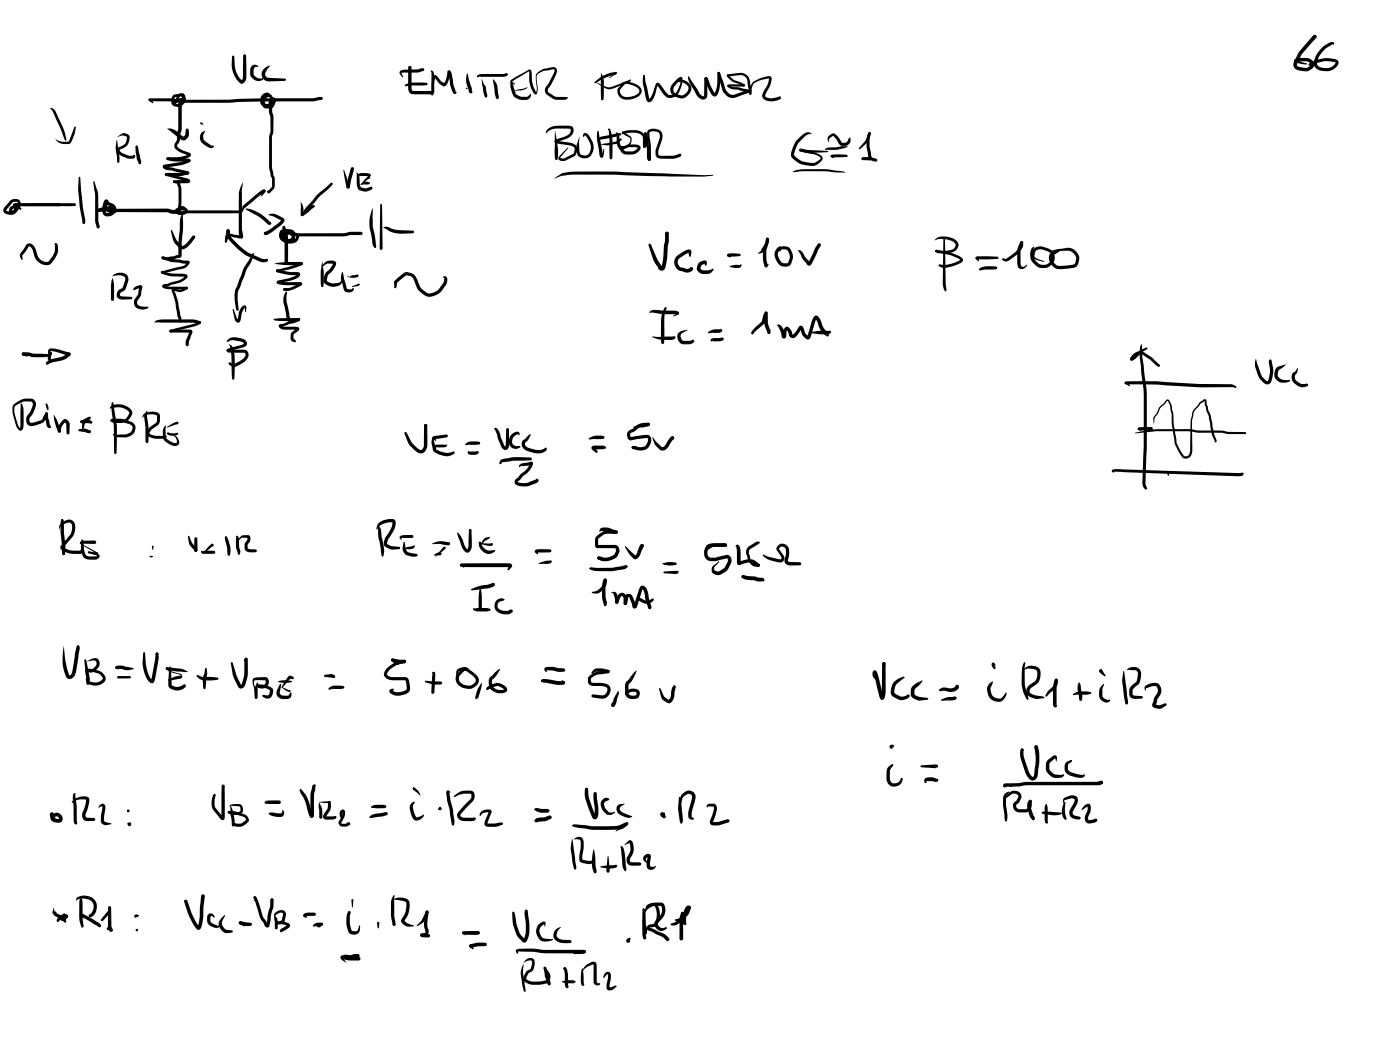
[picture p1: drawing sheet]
<svg xmlns="http://www.w3.org/2000/svg" width="285mm" height="214mm" viewBox="0 0 285 214" stroke-linecap="round" stroke-linejoin="round" font-family="sans-serif">
<g fill="#000">
<path d="M47.3 11.4l.2-.1 .2 .3 .1 1.7a4.7 4.7 0 0 0 1.5 3.1h-.1l.3-.8v-4.2l.3-.3 .3 .3 .1 2.6a4.3 4.3 0 0 1-.3 2.6l-.4 .3a.79 .79 0 0 1-1.1-.4l-.6-1-.5-1.4-.1-.8zM49.6 11.2l.2-.1 .3 .3-.3 .6-.3-.6zM51.3 13.4l.8-.2 .6 .4h-.6l-.2 .2-.3 .4v.9a1.68 1.68 0 0 0 1.6 .9l.5-.1a1.3 1.3 0 0 1-2.2 .1l-.4-.4-.2-.5 .1-1.1zM53.4 19.3a.81 .81 0 0 1 .8-.5 .81 .81 0 0 1 .7 .6l-.1 .3-.2-.3-.1 .1a.83 .83 0 0 0-.9 .9l.1 .6a.83 .83 0 0 0 1.2 0 .83 .83 0 0 0-.1-1.2v-.1a.66 .66 0 0 0-.7 .5l-.2 .5a.5 .5 0 0 0 .4 .8l.9-.1 .4-1-.4-.1a.52 .52 0 0 1 .7-.4 .52 .52 0 0 1 .2 .8l-.6 1.3-1.2 .1a1.17 1.17 0 0 1-.9-1.8l.1-.3a1.11 1.11 0 0 1 1.3-.8 1.11 1.11 0 0 1 .9 1.3 1.37 1.37 0 0 1-1.8 1.2 1.37 1.37 0 0 1-.7-2zM53.6 14.1l.7-.5 .8-.3-.4 .4a1.56 1.56 0 0 0-.7 1.7l.3 .3 .3 .1 3.4 .2 .2 .2-.2 .3-3.2 .1a1.48 1.48 0 0 1-1.4-.9 1.48 1.48 0 0 1 .2-1.6zM81.5 14.5l.7-.3 3.1-.1a.71 .71 0 0 1 1.1 .1l-.3 .3-1 .3h-3.3l.2 .9-.5-.5a.53 .53 0 0 1 0-.7zM82.5 17.2a7.5 7.5 0 0 1 4.5-.3v.4l-1.1 .1a9.2 9.2 0 0 0-3.3 .2l-.2-.2zM83.2 13.5l.2-.1 .4 .3-.1 1.1-.5-1zM83.2 13.5h.5l.1 .2 .1 4.7 3.8 .1 .4 .2a.42 .42 0 0 1-.1 .7l-.4-.2h-3.5l-.8-.4-.2-.9zM88.3 15.4a.69 .69 0 0 1 1 .5l.5 .6 .7 .5h-.2a4.9 4.9 0 0 0 .9-2.6 .5 .5 0 0 1 .7 .5l.4 2.2 .4 1.5 .3 .3a.44 .44 0 0 1-.5 .2 .44 .44 0 0 1-.4-.4l-.5-1.5-.3-2.4 .3-.1v.4a2.72 2.72 0 0 1-1.1 2.5l-1.1-.6-1-1.3 .2-.1v.1a7.1 7.1 0 0 0-.2 3.1l-.3 .2-.2-.2v-1.9zM87.8 14.3l.1 .1a.98 .98 0 0 1 .5 1v3.4h-.3l.3-.1-.3 .3-.2-.1 .2-.1h-.3l.1-3.9-.2-.4zM95 15.1l.1-.2 .2 .2 .8 2.9 .1 .7-.1 .2a.69 .69 0 0 1-.8-.9l-.1-.4a4.1 4.1 0 0 1-.2-2.5z"/>
<path d="M97.3 15.3l.7-.2h4.6a.42 .42 0 0 1 .4-.2 .42 .42 0 0 1 .3 .4l-.2 .2-.6 .1h-4.9l-.4 .2-.1-.2zM98.1 15.9l.8 1.9 .3 1.7-.3 .4-.1-.1-.4-1zM100.4 16.2a2.3 2.3 0 0 1 .9 1.9l.3 1.7-.2 .1a.25 .25 0 0 1-.1 .4 .25 .25 0 0 1-.3-.4zM103 15l.3 .1v.2l-.4-.1zM102.7 15.2l.5-.3 .1 .2-.2 .2h-.4zM103.8 16.7a.41 .41 0 0 1 .5 0 .41 .41 0 0 1 .2 .4l.1 .9 .6 1.3 .8 .4h1.2l.5-.3 .3-.3a.74 .74 0 0 1-.5 1.2l-1.3 .1a2.02 2.02 0 0 1-1.9-1.6l-.4-1.1v-.6l.2-.1zM104.5 18.6l2.8-.8h.1l-1.1 .6zM104.1 16.3l3.5-2.1a.45 .45 0 0 1 .5 0 .45 .45 0 0 1 .1 .5l.1 .4a6 6 0 0 0 .8 3.5l.1 .2-.2 .1 .3-.9-.2-1.9a1.59 1.59 0 0 1 1.3-1.9l2-.5a.8 .8 0 0 1 .9 .2 .8 .8 0 0 1 0 .9l-1.1 2.4-.5 .8a.62 .62 0 0 0 0 .9l1.4 .8h2.4l.1 .3-.6 .3h-1.8l-.7-.3-1.1-.7a1.35 1.35 0 0 1 .2-2.1l1.2-2.5a.31 .31 0 0 0 .1-.4 .31 .31 0 0 0-.3-.2l-.9 .2a2.69 2.69 0 0 0-2.4 1.2l.2 2.7a.75 .75 0 0 1-.5 1l-.4-.3-.5-.9a6.8 6.8 0 0 1-.3-3.4v-.1l-3.6 2 .6 .7-.6-.3a.36 .36 0 0 1-.1-.6zM121.1 16.7l1.5-1.2 1.5-.6 1-.2a.26 .26 0 0 1 .4 0 .26 .26 0 0 1-.1 .4l-2.8 1-1.4 .9-.2-.2zM121.4 16.8l1.9 .8 .7 .2 4.4-1.6 .1 .1-.1 .2a13.5 13.5 0 0 1-4.1 1.7 2.33 2.33 0 0 1-1.9-.7zM122.3 14.8a4.4 4.4 0 0 1 .6 2.9v2.5l-.3 .2-.2-.2zM124 15.7l1.4-1h.1v.4l-1.4 .8z"/>
<path d="M128.4 16.2l.1 .1-.1 .2-.2-.2zM126.5 17l.1-.1a1.86 1.86 0 0 1 1.5-.2 3.8 3.8 0 0 1 2.3 1.1 1.38 1.38 0 0 1-1 2.1 2.81 2.81 0 0 1-3.2-.2 1.5 1.5 0 0 1-.2-1.9l1.2-1 1.2-.6 .1 .1-.3 .2a5.1 5.1 0 0 0-2 1.8 1.38 1.38 0 0 0 2 1.4 1.97 1.97 0 0 0 2-1.1l-.3-.6-.7-.5-1.6-.5-.9 .2-.3 .3-.1-.2zM130.9 15.4l.2-.2 .2 .2 .1 1.3 .9 3.5h-.2l.7-.9 .7-2.2a.49 .49 0 0 1 .5-.3 .49 .49 0 0 1 .5 .4l1.1 1.6 .6 .5a1.53 1.53 0 0 0 1.7-.8l.1-.3a2.57 2.57 0 0 0 .5-2.1v-.3l.2-.1a1.29 1.29 0 0 1 .2 1.4l-.3 .8a2.18 2.18 0 0 1-2.8 1.9l-.7-.6-1.3-1.8 .2-.1-1.1 2.9a.71 .71 0 0 1-.7 .6 .71 .71 0 0 1-.7-.7l-.1-.4a10.7 10.7 0 0 1-.5-4.3zM137.3 16.7l.8-.8a.4 .4 0 0 1 .4-.2 .4 .4 0 0 1 .3 .4l-1.5 1.5a.97 .97 0 0 0 .4 1.5l.7 .3a1.41 1.41 0 0 0 1.7-1.1 1.16 1.16 0 0 0-.9-1.4l-1.3-.3-.1-.2v-.2a2.48 2.48 0 0 1 3 1.6 2.18 2.18 0 0 1-1.2 2 2.18 2.18 0 0 1-2.3-.2 1.57 1.57 0 0 1-.4-2.4zM140.1 15.6h.2l2.2 3.6 .7 .4 .2-.2v-3.4l.3-.3 .2 .1 .1 3.3a.99 .99 0 0 1-.6 1.2 .99 .99 0 0 1-1.2-.5l-.8-1.3a5.7 5.7 0 0 1-1.3-2.9zM143.5 15.8h.5v.2l-.1 .2h-.4l-.1-.2zM143.5 15.8l.3-.1 .3 .2 .6 1.6 .9 1.5h-.1l.1-.1a9.2 9.2 0 0 0 .5-4.2l.2-.1 .2 .1 .1 .3a7.9 7.9 0 0 1-.5 4.3 .76 .76 0 0 1-.8 .3 .76 .76 0 0 1-.6-.6l-1.3-3zM146.1 14.7l.2-.1 .3 .2 1.1 3.3a1.87 1.87 0 0 0 1.3 1.2l3.5-1 .3 .1v.4l-2.9 1a2.22 2.22 0 0 1-2.8-1.5l-.8-2.4-.2-1zM148 15.3l.4-.1v.2l-.2 .2-.2-.1zM148.1 17.4l.3-.1 .2 .2-.4 .2zM148.1 15.1l2.1-.2a2.09 2.09 0 0 1 2.6 2.3l.2 1.2v.6l-.2 .3-.3-.3-.2-1.7a1.67 1.67 0 0 0-.9-1.9l-.8-.1-2.4 .3-.2-.2zM148.2 17.3l.4-.1h2.9l.2 .2-.3 .2-3.1 .1-.2-.1z"/>
<path d="M148 15.2l.2-.1 .3 .4a3.8 3.8 0 0 0 2.4 1.3l.7 .4v.3l-.1 .1-1.3-.6a3.4 3.4 0 0 1-2.2-1.6zM151.3 17.3l.3-.1v.3l-.3 .1zM152.4 18.4l.2-.1 .3 .2-.1 .3-.2 .1-.3-.2zM153.3 16.8l1.2-.7 1.6-.5a.68 .68 0 0 1 .8 0 .68 .68 0 0 1 .2 .8l-.4 1.2-.8 1.5a.44 .44 0 0 0 .2 .8 3.5 3.5 0 0 0 2.4-.2h.5l-.1 .4a3.4 3.4 0 0 1-3.2 .2l-.5-.5v-.6l1-1.9 .4-1.3-1.5 .3-1.7 .7a3.4 3.4 0 0 0-.5 2.2h-.3a3.7 3.7 0 0 1 .6-2.4zM148.2 17.3h.1l.9 .4 1.1 .1 2.4 .5 .2 .3-.3 .3-2.3-.6-1.3-.2-.8-.4zM263.6 12.1l.2-.1 .3 .3v-.1l2.1 .8-.9 .1-1.4-.3-.3-.3zM267.4 7.2l.3-.1 .3 .1 .1 .3-.1 .2-2.1 1.8 .7-1.3zM267.4 7.2l.3-.1 .3 .1v.5l-2.8 3.1-1 2.1a.51 .51 0 0 0-.1 .5 .51 .51 0 0 0 .6 .3l1 .1a1.44 1.44 0 0 0 1.2-.6 1.12 1.12 0 0 0-1-.7l-2.3 .1a.67 .67 0 0 1 .2-.7 .67 .67 0 0 1 .7-.1h1.4a1.46 1.46 0 0 1 1.6 1.7 2.07 2.07 0 0 1-1.9 1 2.15 2.15 0 0 1-2.2-.9v-.9l.9-1.9zM269.2 9.7l.4-.4a2.35 2.35 0 0 1 1.8-.7l.2 .2-.1 .4-.2-.2a7.7 7.7 0 0 0-2.7 2.5l-.5 1.3a.91 .91 0 0 0 .7 .9 2.32 2.32 0 0 0 3.1-.9v-.1a6.6 6.6 0 0 0-5.2 .7l-.3-.2a5.9 5.9 0 0 1 4.3-1.3l1 .1a.89 .89 0 0 1 .8 .7 .89 .89 0 0 1-.5 1 3.1 3.1 0 0 1-4.3-.2l-.1-.1a4 4 0 0 1 1.6-3.7zM10.3 22a1.19 1.19 0 0 1 1.1 .9l1.7 3.9 .5 1.7-.2 .2-.3-.5-2.3-5.4zM11.2 28.2a3.4 3.4 0 0 0 2.7 .6l1.4-3.1 .2 .2-.3 1.3-.8 1.9a2.56 2.56 0 0 1-3.2-.9zM16.2 36l.1 .1 .6 5.9 .5 2.8v.5l-.3 .3-.3-.3-.7-5.1a13.6 13.6 0 0 1-.1-4.1z"/>
<path d="M19 37l.2-.1 .8 2.6v5.4l.3 1.3-.3 .3a1.8 1.8 0 0 1-.6-1.5v-5.2zM23.8 27.9l.5-.4a1.19 1.19 0 0 1 1.7-.2 1.19 1.19 0 0 1 .2 1.7 3.7 3.7 0 0 1-1.8 1.5l.5 .6a3.7 3.7 0 0 0 2.1 .6l.2-.2a.4 .4 0 0 1 .3 .5 .4 .4 0 0 1-.5 .3 4.6 4.6 0 0 1-2.9-1 .85 .85 0 0 1-.2-1 .85 .85 0 0 1 .8-.5 1.71 1.71 0 0 0 1.1-1.9l-.8-.3zM23.7 28.5h.1l.5 3.5v.9l-.2 .2-.3-.2v-.9a6.5 6.5 0 0 1-.2-2.9zM27.7 29.7l.2 .1-.3 .2zM27.6 29.8l.3-.2 .1 .2-.2 .2zM27.6 29.8l.2-.2 .3 .3 .5 2.5a.77 .77 0 0 1-.1 1.1l-.2-.1-.5-1.1-.2-1.3zM30.3 20.1h4.8a90.9 90.9 0 0 0 13.4 0l15.3-.1 1.4-.3 .4 .1 .1 .2-.3 .3-1.5 .3a319.7 319.7 0 0 0-19.9 .3 62.5 62.5 0 0 1-9.2-.2l-4.3-.1-.2-.1zM30.3 20.1h.4l.5 .8-.1 .1-.8-.5zM33.6 35.3a3.2 3.2 0 0 1 2-.1h1.1l1.3-.3 .4 .1a.52 .52 0 0 1-.6 .6l-1 .3h-1.2a3.2 3.2 0 0 1-2-.1zM34 26.2a2.64 2.64 0 0 1 2.2 .7l1.2 .9 .3-.4 .1-.9 .3-.3 .3 .3 .1 .8a1.12 1.12 0 0 1-.5 1.1 1.12 1.12 0 0 1-1.2 0zM36.3 20.1h.5l.2 .4v5.8l-.3 .9-.1 1.4-.5 .9v.3l.9 .7 1.4 .5a.55 .55 0 0 1 .5 .6 .55 .55 0 0 1-.6 .5l-.3 .2a8.9 8.9 0 0 1-4.1 .2v-.4l.2-.1a9.1 9.1 0 0 0 3.8-.4l.4-.2 .1 .2-1.7-.6-.8-.6a1.12 1.12 0 0 1 0-1.7l.1-1.6 .3-.8v-5.8l.2 .1-.3-.3zM33.6 35.3h.5l3.8 1a.59 .59 0 0 1 .7 .2 .59 .59 0 0 1 0 .7l-.4 .1h-2.7l-.3-.3 .3-.3h2.7v.3l-4.4-1.2-.3-.3z"/>
<path d="M35.3 36.8l.3-.1 .5 .7-.7-.1-.2-.3zM35.2 19.4l.4-.2 1.4-.2a.97 .97 0 0 1 .8 1.2 .97 .97 0 0 1-1.4 .7l-.1-.1a.7 .7 0 0 1-.3-1.2l.2-.1a.55 .55 0 0 1 .8-.4l.7 .9-.2 .2-.9-.7h.1l-.4 .7 .3 .2a.5 .5 0 0 0 .6-.2 .5 .5 0 0 0-.1-.7l-1 .2a.55 .55 0 0 0-.6 .2 .55 .55 0 0 0 0 .6v.5l.9 .2 .8-.6v-.3l.1 .1-1.5 .6-.3 .7-.2-.4 .2-.6 1.6-.8a.61 .61 0 0 1 .7 .3 .61 .61 0 0 1-.2 .8l-.7 .6-.7 .2a1.21 1.21 0 0 1-1.2-.5 1.21 1.21 0 0 1-.1-1.3zM33.2 33.7l3.8-.7 1.5-.6 .3 .3a1.9 1.9 0 0 1-1.5 .8l-3.7 .6 .1-.3 4.4 1 .3 .1 .1 .3-.1 .2-.2 .1-3.2-.8-1.1-.1-.6-.3a.47 .47 0 0 1-.1-.6zM33.9 32.1l.4-.1 1.1 .3h3l.3 .1 .1 .3-.3 .3-3.1-.1-1.5-.4zM40.9 24.9l.2 .3h-.3zM40.9 24.9l.2 .1 .3 .4-.4-.1-.2-.2zM41.1 26.9l.5-.3 .2 .2-.4 .7a1.17 1.17 0 0 0 .4 1.3l1.2 .8 .5 .1a.56 .56 0 0 1-.9 .4l-1-.6a1.65 1.65 0 0 1-.5-2.6zM49.5 37l-.3 1.9 .1 8.3 .1 .8-.1-.1 .2 .3-.1 .2a.61 .61 0 0 1-.8-.7v-6.6a5.9 5.9 0 0 1 .9-4.1zM53.6 38.7l.2-.1 .2 .1 .1 .3-.9 1-.1-.1zM54.8 20.4l.3-.1 .3 .3v2.2l.3 1v3l-.3 1.2v2.9a11.9 11.9 0 0 0 .2 4.2v.6l.3 .7v1.7l-.7 .9-.6 .3 .2-.3v.1l.3-.1-.1 .2a.32 .32 0 0 1-.5 .1 .32 .32 0 0 1 .1-.5l.7-.7 .1-.2v-1.5l-.3-.6v-.5a7.5 7.5 0 0 1-.3-3.4v-3.9l.3-1.4v-2.8l-.3-1zM54.8 20.5l.3-.2 .3 .3-.6 .9-.2-.2zM65.2 19.8l.2-.1 .2 .2-.2 .1 .2-.1v.3l-.2 .1-.3-.1 .3-.2-.3 .2z"/>
<path d="M64.6 20l.1-.1 .7-.1 .3 .2-.3 .3-.7-.1zM69.9 34.6h.2l1 3a.41 .41 0 0 1 0 .6 .41 .41 0 0 1-.5 .1zM71.5 34.1h.5l.1 .4-.9 3.6-.3 .3-.3-.1-.1-.3 .4-1.7zM72.6 35.8a2.16 2.16 0 0 1 2.2-.5l.6 .1 .1 .3a.55 .55 0 0 1-.7 .1l-2.2 .1zM72.6 35.2l.4 .2 .2 .4v1.6l.3 .8-.1-.1 1 .2 1.2-.3 .3 .3-.2 .3-1.3 .4-1.4-.4-.3-.9v-2.1zM74.7 36.1l.4-.3 .3 .3-.1 .2-1.8 1.3zM73.5 37.5a1.39 1.39 0 0 1 1.5-.4v.2v-.2a.17 .17 0 0 1 .3 0 .17 .17 0 0 1 0 .3l-.5 .2-1.3 .1zM111.4 26.4a3.3 3.3 0 0 1 2.9-.8h1.5a1.11 1.11 0 0 1 1 .9 1.11 1.11 0 0 1-.6 1.2l-1.1 .7-1.9 .6-.2-.1-.1-.2 .2-.2 2.4-.9a1.03 1.03 0 0 0 .6-1.4h-.3a8.5 8.5 0 0 0-3.5 .1l-.6 .4-.5 .5-.1-.2zM112.7 36.4l.8-.5a3.2 3.2 0 0 1 2.5-.9l1.2-.1a238 238 0 0 1 19 .5l9 .3-1.8 .3-7.2-.1-10.9-.3h-5.4a22 22 0 0 0-5.4 .2zM113 26.5l.6 4.1v1.7l-.3 .3-.3-.3-.1-1.1zM113 28.6l.2-.1 .3 .2-.1-.1 2.8 .5a1.52 1.52 0 0 1 1.3 1.1 1.52 1.52 0 0 1-.6 1.6l-2.1 1a.73 .73 0 0 1-.8-.1 .73 .73 0 0 1-.2-.7l1.8-2 .1 .2-1.6 2h.8l1.9-1a.93 .93 0 0 0 .2-1 .93 .93 0 0 0-.9-.6l-2.1-.3a1 1 0 0 1-1.1-.5zM117.9 27.9v2.5a1.15 1.15 0 0 0 1.1 1.3 1.15 1.15 0 0 0 1.2-1.2v-1.2l-.9-1.6a.17 .17 0 0 0-.2-.1 .17 .17 0 0 0-.1 .2l-.2 .1a.55 .55 0 0 1 .2-.8 .55 .55 0 0 1 .8 .3l.8 1.4a2.26 2.26 0 0 1-1.4 3.4 1.54 1.54 0 0 1-1.8-1.8 4.4 4.4 0 0 1 .5-2.5z"/>
<path d="M121.8 26.6l.1 .2 .7 3.9 .1 1h-.2l.4-1.4v1.3a.44 .44 0 0 1-.5 .5 .44 .44 0 0 1-.4-.6v-.5a14.1 14.1 0 0 1-.4-4.2zM121.8 28.1l.8-.3 3.4-.7a.28 .28 0 0 1 .5 .2 .28 .28 0 0 1-.3 .3l-4.1 .8 .1 .4-.1 .2-.4-.5zM122.1 29.4l3.3-.6 1-.6 .2 .2-.8 .8-.6 .1a5.4 5.4 0 0 1-3.1 .1zM123.9 26.2l.2 .2-.3 .1zM123.9 26.2l.2 .1-.1 .1zM123.9 26.3h.3a5.5 5.5 0 0 1 .5 3.1v2.8l-.3 .3-.3-.3v-3.9zM125.4 27.1l.2-.2a1.85 1.85 0 0 1 .6 1.4l.1 1.2 .9 1.2 1.7 .1 1-.7-1.8-.1-1.6 .4a.34 .34 0 0 1-.4-.2 .34 .34 0 0 1 .2-.4l.4 .1a4.3 4.3 0 0 1 3.1-.4 .73 .73 0 0 1 .6 .6 .73 .73 0 0 1-.5 .8l-.5 .4-.7 .2a2.26 2.26 0 0 1-2.1-.4l-.1-.2a3.8 3.8 0 0 1-1-3.4zM126.7 26.9h.4l1.1 .8a1.45 1.45 0 0 1-.6 2.3l-1.3 .3-.2-.3a.9 .9 0 0 1 1-.3 1.11 1.11 0 0 0 1.1-.5 1.11 1.11 0 0 0-.1-1.2l-1.4-.7zM126.7 26.9a4.9 4.9 0 0 1 4.2 .2 2.52 2.52 0 0 1 .7 2.7 .29 .29 0 0 1-.4 .3 .29 .29 0 0 1-.2-.4l.2-.1h-.1v-.8a1.8 1.8 0 0 0-2.1-1.8l-1.1 .1-1.1 .2-.1-.1zM131.2 27h.4v.4a.41 .41 0 0 1-.2 .4 .41 .41 0 0 1-.5-.2zM131 27.5l.2-.1 .1 .2v2.1l.1 .2-.2 .2-.3-.3zM131.2 27l.2-.1a1.39 1.39 0 0 1 .5 1.4l.4 2v2l-.1-.1 .3 .3a.4 .4 0 0 1-.5 .2 .4 .4 0 0 1-.3-.5v-1.9z"/>
<path d="M132 26.5a1.81 1.81 0 0 1 2.9 1.1l-.1 .7-.8 2.4 .1 .9 .5 .1h2.4l1.4-.4 .3 .3a2.45 2.45 0 0 1-1.7 .7h-2.6l-.8-.4-.1-1.3 .8-2.7a.8 .8 0 0 0-.5-1 1.25 1.25 0 0 0-1.5 .1v.9a14.9 14.9 0 0 1 .2 4.5l-.3 .4-.2-.1v-.4a13.7 13.7 0 0 0-.2-4.3v-1zM161.6 34.9h.1v.1h-.1zM161.6 34.9v-.1a9.4 9.4 0 0 1 4.2-.4l2.7 .1 3 .4 .5 .2h-1.6a34.7 34.7 0 0 0-6.8-.2l-1.9 .1zM161.6 34.9h.3l-.2 .1zM162.8 30.4l5.4 .3 .4 .2-.4 .1-3.6 .2-1.7-.3-.2-.3zM162.2 28.6l.1-.1a4.1 4.1 0 0 1 2-1.6l.6 .1 .4 .3h-.5l-.4 .1a5.5 5.5 0 0 0-2.7 3.9v.3a4.4 4.4 0 0 0 3.9 1.6l1.1-.5 .3-.4v-.2l-.8-.5-3.3-.8-.2-.2 .1-.2 .3-.1 1.9 .6a2.65 2.65 0 0 1 2.5 1.3 2.39 2.39 0 0 1-2.3 1.6 4.4 4.4 0 0 1-4.2-2.2l.3-1.2zM168.1 30.3l.6-.3 3.9-.2a.89 .89 0 0 1-1.1 .4 7.3 7.3 0 0 1-3.1 .3l-.4 .1zM168.7 27.8a.96 .96 0 0 1 1.5-.4l1.3 1.7 .8-.1 .5-.7a.23 .23 0 0 1 .2-.3 .23 .23 0 0 1 .2 .4 1.16 1.16 0 0 1-1.1 1.3h-.7l-.4-.2-.8-1.2-.6-.6a1.05 1.05 0 0 0-.8 .9v.5l-.3-.7zM169.2 31.6l1.9-.2 1.3 .1 .2 .2-.2 .3h-3.1l-.2-.2zM169.2 31.6h.1l.6 .4-.2 .2-.4-.2-.2-.1zM176.8 27l.2-.1 .3 .3-.6 1.5-.4 .5-1.3 1.2-.2-.2 1.4-1.6zM175.5 32.1l.2-.1a4.9 4.9 0 0 1 2.5 .3l.4 .1 .1 .2-.4 .3-1.2-.3h-1.4l-.3-.3z"/>
<path d="M176.8 27l.2-.1 .3 .3-.2 1.2v1.3l.3 1.9a.58 .58 0 0 1 .1 .8 .58 .58 0 0 1-.7 .2h-1.1l-.3-.3 .3-.3h1.4l-.2 .2-.2-.6a8.2 8.2 0 0 1 0-4.5zM2.8 41.5l.5-.1h10.5h1.4l.2 .3-.2 .3h-3.2h-9v-.2v.5l-.4-.5zM2.1 40.9l.5-.3 .8-.1a1.1 1.1 0 0 1 .6 1.9 1.4 1.4 0 0 1-2.1 .8 .94 .94 0 0 1 .8-1.3l.9-.2 .8 .9-.3 .1-.7-.5-.8 .4-.2 .2a1.35 1.35 0 0 0 1.2-1.7h-.7l-.4 .1-1.2 1.7 .5 .2h.7l.4-.3 .1-.4 .2-.1 .2 .1a1.03 1.03 0 0 1-1.1 1.3h-.6a.9 .9 0 0 1-1-.6 .9 .9 0 0 1 .3-1zM5.4 49.8a1.12 1.12 0 0 1 1.8 .7l.4 1.5a1.71 1.71 0 0 0 2.4 1.1l1.1-1.6 .1-1.4a.35 .35 0 0 1 .1-.6 .35 .35 0 0 1 .5 .4l-.1 1.6-.5 1.2-.7 .8a2.12 2.12 0 0 1-3.2-.8l-.6-1.6a.8 .8 0 0 0-.8-.9l-1.3 1.8v.8l-.1 .1-.4-.7a1.36 1.36 0 0 1 .6-1.3zM17 45h.1l.2 .4-.2 .2-.3-.2zM19.7 42.6l1.3-.4a3.3 3.3 0 0 1 2.1-.2l.1 .3-.3 .3-2.9 .6-.3-.1zM20.9 42.4l1.3-.1 2 .5-1.1 .3-2.2-.4-.2-.1zM19.7 42.6h.8l1 .5h-1a.7 .7 0 0 1-.9-.3zM21.4 40.7a.44 .44 0 0 1 .7 .2l.1 .5-.1 .2-.5-.5 .2 .1-.3 1.5a.56 .56 0 0 0 .2 .7 .56 .56 0 0 0 .7-.1 .64 .64 0 0 0 .6-.4 .64 .64 0 0 0-.2-.8l-1-.3v.6l1 .4 1.3-.3h10l1 .2 1.3-.1 .2 .1a.64 .64 0 0 1-.1 .7 .64 .64 0 0 1-.7 .1h-.9l-.8-.3h-10.4a1.43 1.43 0 0 1-1.5 .1 1.36 1.36 0 0 1-1-.8 .95 .95 0 0 1 .2-1.2 .95 .95 0 0 1 1.2 0 1.33 1.33 0 0 1 1.1 1.4 1.33 1.33 0 0 1-1.2 1.3 1.21 1.21 0 0 1-1.3-.2 1.21 1.21 0 0 1-.4-1.3l.2-1zM22.9 56.6a10.3 10.3 0 0 1 .2 4.6h-.4l-.1-.7a8.5 8.5 0 0 1 .3-3.9zM23.1 56a1.9 1.9 0 0 1 3 .4v.8l-.5 1.6-.3 .4-.7 .4a.42 .42 0 0 0-.2 .5 .42 .42 0 0 0 .5 .2l1.8 .1 .3 .3-.3 .2-1.8 .1a1.09 1.09 0 0 1-1.2-.8 1.09 1.09 0 0 1 .7-1.3l.6-.3 .4-1.2a.74 .74 0 0 0-.4-1.2l-.8-.2-1.3 .3zM27.3 58.6l.4-.3a.98 .98 0 0 1 1.2 0l-.2 1.8-.8 1.2a.73 .73 0 0 0 .4 1l.7 .1h1.1l.2 .2a1.76 1.76 0 0 1-3-.8l.1-.8 .7-1.1 .3-1.4 .2 .1-1.3 .5-.2-.2z"/>
<path d="M32.9 52.3l.4-.1 1.8 .5 3.2 .4 .3 .3-.3 .3h-.6l-2.9-.4-1.7-.5-.3-.3zM32.8 55.3l.4-.1v.4h-.4zM32.8 55.3h.5a7 7 0 0 0 2.9 .4h1.3a.61 .61 0 0 1 .7 .5 .61 .61 0 0 1-.5 .7 6.1 6.1 0 0 1-3 1.1l-1.2 .4v-.2l1 .2h3.5l.3 .2-.3 .3-4.1-.1a.64 .64 0 0 1-.6-.1 .64 .64 0 0 1-.2-.7l1.6-.5a4.8 4.8 0 0 0 2.9-1.1l.1-.2v.2l-.3-.1a10 10 0 0 1-4-.4l-.6-.3zM34.8 46.9h.2l1.2 2.3 .9 .9 .2-.1a5.4 5.4 0 0 0 1.9-1.9 .27 .27 0 0 1 .4-.1 .27 .27 0 0 1-.1 .5h.1a4.2 4.2 0 0 1-2.4 2.3l-.3-.1-.5-.4a3.1 3.1 0 0 1-1.3-1.8zM36.6 43.2l.9-.3 1.3-.1 9.8 .1 .2 .2-.2 .3h-10.3l-1.6 .3-.3-.3zM36.1 36.8h.5l.3 1.4a16.3 16.3 0 0 1-.2 5l-.1-.1 .4 .1a.42 .42 0 0 1-.2 .5 .42 .42 0 0 1-.5-.1l-.2-.3a15.7 15.7 0 0 0 .3-4.7l-.3-1.2zM37.2 43.4l.1 3.5-.3 2.4-.1 3-.3 .2-2.5 .5-1-.2-.3-.3a.64 .64 0 0 1 1.1-.1l2.5-.5-.1 .1v-2.8l.4-4.5 .1-.7zM36.5 43.3h.3l.4 .7-.7-.4zM35.8 42.5a2.15 2.15 0 0 1 2.4 .3 1.09 1.09 0 0 1-1.1 .9 1.09 1.09 0 0 1-1-1.1 1.04 1.04 0 0 1 1.1-.7 1.04 1.04 0 0 1 .9 .9v.3l-.4-.3-.6-.2-.4 .2 .1 .2a.62 .62 0 0 0 .9-.2v.2l-1-.2-.5 .2 .8 .2 .1 .2a.89 .89 0 0 1-1.2 .1l-.3-.4zM37.8 58.5h.4v.3h-.4zM35.1 58.8l.3-.1 1.3 .3 1.3-.6 .3 .2-.2 .3-1.3 .6-1.5-.3 .1-.1 .4 .7 .4 1.4 .7 3.4a.36 .36 0 0 1 0 .4 .36 .36 0 0 1-.4 .1l-.4-.9-.5-2.9-.6-2.1zM33 55.2l4.2-1 .5-.3 .4-.7 .2-.1 .3 .2a1.7 1.7 0 0 1-1.5 1.4l-3.7 1-.6-.1v-.2z"/>
<path d="M39.3 48h.2a.35 .35 0 0 1 .2 .3 .35 .35 0 0 1-.2 .3l-.2-.4zM46.1 47.8l.7-.2 1.7 .3 .7 .4-.4 .3-2.5-.5-.1 .1v1l-.2 .2-.2-.2 .1-1.1zM46.1 46.8a.42 .42 0 0 1 .7 0 .42 .42 0 0 1-.1 .6l-.1 .4-.2-.7 .1 .2 .2-.2 .3 1.1 .4 .5 2.6 2.4 3.3 1.6 .7 .1a.36 .36 0 0 1 .6 .1 .36 .36 0 0 1-.5 .5l-1.1-.1-2.7-1.2-1.8-1.3-1.3-1.3a3 3 0 0 1-1.1-2.7zM46.3 47l.4-.1-.4 2.3-.3 .2-.2-.3zM48.3 43h.5v.3h-.4zM49.2 46.9h.1l.2 1.2v.3l-.3 .1-.3-.3zM49 47.9l.4 .1 .1 .2-.2 .3-.3-.1-.1-.2zM49.5 41.9l3.7-3.1a.44 .44 0 0 1 .5-.2 .44 .44 0 0 1 .3 .5h-.3l.1 .1-4 3.2-.6 1zM50 42.6l.1-.2a8.1 8.1 0 0 1 4.8 2.7l.4 .4a.41 .41 0 0 1-.7 .2 15.3 15.3 0 0 0-4.6-3.1zM51.5 51.5l.2 .1-.5 1.7a20.7 20.7 0 0 0-2.4 5.4l-.3 .6-.1 .9 .1 3h-.3l-.2-.7a5.8 5.8 0 0 1 0-3.8l1-2.5a8.3 8.3 0 0 1 1.8-3.4zM54.7 43.7l.1-.1a3.5 3.5 0 0 1 3.1 1.2 1.96 1.96 0 0 1-1.1 1.4l-.4 .2a5.7 5.7 0 0 1-2.2 1.5l-.4-.1a.53 .53 0 0 1 .4-.7l2.2-1.4 .9-.9v.2l-1.5-.9zM56 53.6l2.1-.2a9.7 9.7 0 0 1 3.5 .1v.4l-.2 .1h-3.3z"/>
<path d="M56.3 54.9h.3a10.9 10.9 0 0 0 4 .5 .58 .58 0 0 1 .5 .5 .58 .58 0 0 1-.5 .6 12.4 12.4 0 0 1-3.8 1.2h-.4v-.4l.7-.3a8.7 8.7 0 0 0 3.3-1l.1-.1 .1 .1a11 11 0 0 1-3.7-.4l-.6-.2-.1-.3zM56.3 54.9h.4v.5l-.4-.1zM56.4 57.3l4.9 .2 .2 .3-.1 .2-.3 .1a13.6 13.6 0 0 1-4.4-.3l-.3-.2zM57.6 46.1h.4l.2 .5-.2 .2-.4-.4zM57.7 46l.3 .3-.1 .2-.3-.1-.1-.1zM57.7 58.7h1l.3 .2-.3 .3h-.8l-.3-.3zM57.6 46.1h.4l.3 .9a4.6 4.6 0 0 1 .3 2.7v3.8a.55 .55 0 0 1-.4 .4 .55 .55 0 0 1-.5-.2l.4-.3-.2 .1v-2.9a6.7 6.7 0 0 0-.2-3.2l-.2-.9zM58.1 59.5l.2-.2 .2 .2-.2 1.8 .7 3.3a.65 .65 0 0 1 .3 .6 .65 .65 0 0 1-.5 .5l-.2-.2 .3-.1h-.3l-.3-.8-.4-2.1a3.4 3.4 0 0 1 .2-3zM57.1 46.9l.5-.2h1.1a1.17 1.17 0 0 1 1.2 .4 1.17 1.17 0 0 1 .1 1.2 1.33 1.33 0 0 1-1.9 .9 1.33 1.33 0 0 1-.3-2.1l.5-.3a.35 .35 0 0 1 .3 .1 .35 .35 0 0 1 .1 .3l-.1 .3-.2-.3 .1 .1-.4 .4 .3 .9a.8 .8 0 0 0 1-.4l.1-.7-.2-.2-1.4-.1-.4 .2a1.09 1.09 0 0 0 1.2 1.5 1.14 1.14 0 0 0 1.6-.8l-.8-.3h-1.5v.6a1.36 1.36 0 0 0 1.3 .3l.2-.3-.3-.6v-.2a.47 .47 0 0 1 .7 .3 .94 .94 0 0 1-.1 1.1 .94 .94 0 0 1-1.1 .3 1.09 1.09 0 0 1-1.2-.7 1.09 1.09 0 0 1 .4-1.4l1.9 .1 .9 .3a1.25 1.25 0 0 1-.6 1.8 2.3 2.3 0 0 1-3.3-1.3l.1-.7zM59.2 47.6l10.8-.1 1.4-.3h2.1l.3 .3-.3 .4h-2.1l-1.4 .2h-10.5l-.3-.1zM61.2 41.1a3.4 3.4 0 0 1 .5 2.8h-.4l-.1-.2zM61.4 43.5l.8-.7a2.12 2.12 0 0 1 1.8-1l.2 .2-2 1.6-.7 .4-.3-.3z"/>
<path d="M57.7 58.7l1.6-.2 1.9-1 .3 .3-.3 .4-2.1 .9-1.2 .1-.2-.1zM64.6 39.7l2.7-2.5h.4v.4l-2.7 2.5-3 3.4-.3 .1-.1-.2 .6-1.1zM56.3 54.9l2.5-.6 2.6-1 .3 .4-.2 .3-1.3 .5-3.1 .8a.46 .46 0 0 1-.6 .1 .46 .46 0 0 1-.2-.5zM65.5 57.4l.2 .1 .1 .7-.2 .2-.2-.2zM66.1 53.5l.6-.4h1a.66 .66 0 0 1 .6 .2 .66 .66 0 0 1 0 .7l-.8 1.3a1.92 1.92 0 0 0-1 1.9l.4 .2a2.24 2.24 0 0 0 1.7 .2l.5-.1 .5-.4a.9 .9 0 0 1-.8 1.1 2.65 2.65 0 0 1-2.8-.6 2.5 2.5 0 0 1 1.2-2.9l.6-1.1 .1 .1h-1.3l-1.1 .6zM65.6 53.1a14.9 14.9 0 0 1 .2 5.3h-.3l-.1-.2a14.9 14.9 0 0 1 .2-5.1zM69.7 55.4l.2 .3 .8 3.1 .8 .1 .4-.3a.58 .58 0 0 1-.5 .9h-.8l-.4-.2-.4-1.3a3.2 3.2 0 0 1-.3-2.2zM71.3 56.3l1.5-.4 .2 .3a1.83 1.83 0 0 1-1.5 .3l-.4 .1zM71.7 58.3l1.3-.6 .3 .2-.6 .4-1 .1zM75.8 42.5l.1 .1v3.6l.7 4-.2 .3a2.92 2.92 0 0 1-.8-2.3l-.4-1.9a7.5 7.5 0 0 1 .6-3.8zM76.1 50l.2-.1 .1 .1 .2 .2-.1 .2-.1 .1-.3-.2zM77.6 41.5l.2 .2 .1 8.9-.3 .3-.3-.3 .1-8.9z"/>
<path d="M78.2 46.2a2.3 2.3 0 0 1 1.9 .5l1.1 .2 2.8 .1 .3 .2-.3 .3-2.6 .1a8.3 8.3 0 0 1-3.3-1.2zM80.2 58.3l.4 .2-.2 .2zM80.5 57l1.6-1.3 .7-.3a2.39 2.39 0 0 1 2.4 2.1l.5 1.2 1 .8 .7 .3 .8-.2 .9-.5 1.2-1.7a.62 .62 0 0 0 .1-.8l-.2-.2a.61 .61 0 0 1 .8 .1 .61 .61 0 0 1 .1 .8l-.3 .7-.9 1.2a2.69 2.69 0 0 1-3.8 .6l-1-.8-.9-2.2-.5-.5-1-.3-2.2 1.8-.3-.3zM80.3 57.3l.2-.1a.95 .95 0 0 1 .2 1.2l-.2 .3-.2-.2zM132.1 49.7l.2-.1 .2 .2 1.3 3 1 1.5h-.1a14.2 14.2 0 0 0 .5-4.3l.2-1v-1.5l.1-.2 .3-.1 .3 .1 .1 .2v1.5l-.2 1.1a14.6 14.6 0 0 1-.6 4.5 .77 .77 0 0 1-.8 .5 .77 .77 0 0 1-.7-.7l-.9-1.6-1-2.8zM135.5 47.3l.3-.1 .3 .1 .1 .2-.4 .8-.4-.8zM137.8 52.1l1.6-1a.82 .82 0 0 1 1.4 .1l-.3 1.1-.4-1 .2 .2-.9 .4-1.2 .8a1.19 1.19 0 0 0 0 1.3 1.19 1.19 0 0 0 1.1 .6l.7 .1h.4l.4-.4 .2 .1a.88 .88 0 0 1-1.1 1.1l-.9-.2a1.86 1.86 0 0 1-1.6-1.2 1.86 1.86 0 0 1 .4-2zM142.3 53.5l.5-.3a.65 .65 0 0 1 1.1 .2v.6l-.2 .1-.3-.5 .2 .1a.87 .87 0 0 0-1 .9l.6 .4h1l1-.3 .1 .2a1.42 1.42 0 0 1-1.3 .9h-.8a1.29 1.29 0 0 1-1.3-.9 1.29 1.29 0 0 1 .4-1.4zM148.1 51.7l1.3-.1 1.2 .1 .2 .2-.2 .3h-2.2l.1-.1-.2 .2-.3-.3zM148.1 51.8l.2-.1 .5 .3v.3l-.6-.1-.2-.1zM148.7 54.1l1.1-.2 .8 .1 .3-.2a.47 .47 0 0 1-.4 .7h-1.3l-.5-.1-.2-.1zM156 48.5h.5l.1 .2-.1 .7-.2 .5-1 1.5-.5 .2h-.6l.7-.5 .9-1.5z"/>
<path d="M155.8 53.9l.7-.1-.5 .6-.2-.1zM155.8 53.9h.4v.4l-.4 .1zM156.1 48.4l.4 .1a3 3 0 0 1-.4 2.1l-.1 2.1 .3 1.3-.1 .3a.42 .42 0 0 1-.6-.3 8.6 8.6 0 0 1-.2-3.4zM158.7 50.4l.2-.2 .1 .2-.1 .1zM158.9 50.2l.1 .1-.1 .5-.2-.4zM158.3 50.4l.6-.2 .1 .2-.1 .2a1.79 1.79 0 0 0 .1 2.7l.5 .3 .9-.1 .4-1.3-.3-.9-.3-.4-1-.1-.4 .4a.63 .63 0 0 1 .3-1 1.5 1.5 0 0 1 2 .9l.4 1.3-.4 1.2a1.71 1.71 0 0 1-2.9-.3 2.06 2.06 0 0 1 .1-2.9zM162.4 51l.4-.1a1.99 1.99 0 0 1 1.1 1.4l1 1.2h-.3l1-2.2a3.6 3.6 0 0 1 1.2-1.8l.3 .1v.5l-1.8 3.5a.58 .58 0 0 1-.6 .5 .58 .58 0 0 1-.5-.5 4.3 4.3 0 0 1-1.3-1.9zM190.6 48.6a3.3 3.3 0 0 1 4.5 1.1 1.75 1.75 0 0 1-1.6 1.8l-1 .1a2.49 2.49 0 0 1-2-.3v-.4h.3a5.3 5.3 0 0 0 3.3-.2l.5-.7a1.14 1.14 0 0 0-1.2-1.1l-2.1-.2-1.1 .3zM190.4 51l.3-.1h.2v.3l-.2 .2-.2-.1zM190.5 50.9l.2-.1a14.1 14.1 0 0 1 4.8 1.4 .69 .69 0 0 1 .6 .7 .69 .69 0 0 1-.6 .7l-1.7 .7-1.4 .2-.9-.1-.4-.4 .2-.2 .7 .1a6.2 6.2 0 0 0 3.5-.9v-.1l-.1-.1a11.4 11.4 0 0 0-4.7-1.4l-.2-.1zM191.2 53.9l.2 .3-.3-.1zM192.2 48.2l.2 .2 .1 9.4 .2 1.1-.2 .5-.3-.4-.3-1.2 .2-9.4z"/>
<path d="M198.7 52.3l.3-.1h2.2l1.9 .1 .2 .2-.2 .2-1.9 .1h-2.2v-.3l.4 .5-.1 .2-.6-.5zM199.5 54.6a5.3 5.3 0 0 1 3.5-.3l.1 .2-.3 .3-2.3 .1-.9 .2-.3-.3zM204.1 52.6l.7 .1 1.5-1.1a2.42 2.42 0 0 0 1.4-2.2l.1-.2a.47 .47 0 0 1 .5 .2 .47 .47 0 0 1 0 .5l-.3 .9-1 1.1a4.2 4.2 0 0 1-2.1 1.3 .71 .71 0 0 1-.8-.6zM207.8 49.2l.3-.1 .2 .3-.1 .2-.3 .1-.2-.3zM207.8 49.2l.2-.1 .3 .3-.5 1.6v2.9a.5 .5 0 0 0 .4 .5 .5 .5 0 0 0 .6-.3l.3-.2a.98 .98 0 0 1-1.2 .9 .98 .98 0 0 1-.8-1.2v-2.1a3.9 3.9 0 0 1 .7-2.3zM210.2 50.4l.5-.2-.3 .4a2.7 2.7 0 0 0 .7 2.8 1.68 1.68 0 0 0 2.1 .4 1.68 1.68 0 0 0 .8-2l-.8-.7-1.2-.3-.7 .1-.5 .3-.2 1.1 .4 .3 1.7 .6-.3 .1-1.6-.5a1.38 1.38 0 0 1-.1-2.3l.1-.1a2.1 2.1 0 0 1 1.7-.1l.9 .3a2.05 2.05 0 0 1 1.3 2.2 2.05 2.05 0 0 1-1.9 1.8 2.7 2.7 0 0 1-2.6-1.3 2.7 2.7 0 0 1 0-2.9zM213.8 51.1l3.7-.7a2.2 2.2 0 0 1 2.2 1.6 2.2 2.2 0 0 1-.9 2.5h-.2a8.1 8.1 0 0 1-3.6 .2 2.11 2.11 0 0 1-1-3.2l1-.6a.69 .69 0 0 1 1.2 .1h-.2l-1.7 1.1a1.75 1.75 0 0 0 .9 2 8.3 8.3 0 0 0 3.4-.2l.3-.4a1.63 1.63 0 0 0-1-2.4h-2.7l-1.3 .2zM4.5 71.8l1-.1 1.4 .3 2.8 .1h.3l.3-.4 .2 .1a.71 .71 0 0 1-.6 .8l-.6 .1a6.9 6.9 0 0 1-3.3-.2l-1.5-.2-.1-.2zM4.5 71.8h.5l.7 .9-1.1-.3-.2-.3zM9.9 71.1l.5-.2 .8 .1 2.9 .8 .3 .3-.1 .2-.4 .1-2.8-.8-.8-.1v1.6l-.3 .3-.3-.3 .1-1.7zM10.1 71.8l.2-.1 .3 .2-.2 .7a.5 .5 0 0 1-.6 .7v-.6zM13.8 71.8l.2-.1 .3 .2v.5l-.3 .1-.3-.2z"/>
<path d="M9.5 73.7l1.1-.6 2.1-.5 1.3-.8 .3 .1v.3a3.2 3.2 0 0 1-1.7 1.2l-2.1 .4-.9 .5-.3-.3zM31.6 65.4l1.4-.4h5.7l1 .1 1.2 .4a.37 .37 0 0 1-.1 .4 .37 .37 0 0 1-.4 0l-1.1-.2h-7.9zM34.5 67.2l4.3-.1a.44 .44 0 0 1 .3 .7 6.4 6.4 0 0 0-.8 2.6h-.4l-.1-.2a4.4 4.4 0 0 1 .8-2.7l.2 .2h-4.1l-.2-.1zM36.6 64.4h.1l.2 .6-.2 .2-.3-.2zM40.4 65.4l.5 .1-.1 .4h-.4zM34.5 67.2l5-1.3 1.1-.5 .3 .3a.99 .99 0 0 1-.9 .6l-5.1 1.4-.4-.1zM46.2 69.3l.4-.3a3.7 3.7 0 0 1 3.4 .3 .84 .84 0 0 1 .2 1 .84 .84 0 0 1-.9 .5l-2.3 .6-.6 .3-.2-.1a.61 .61 0 0 1 .7-.8l2.3-.6 .5-.2-.4-.4-1.4-.3h-.8l-.8 .3-.2-.1zM46.6 70a2.03 2.03 0 0 1 1.1 2.3v4.8l-.2 .2-.3-.2-.2-6zM46.2 71.2h3.2a.96 .96 0 0 1 1.2 .8l-.1 .7-.4 .7-1.9 1.2a1.36 1.36 0 0 1-1.7-.6l.2-.2 1.2 .2 1.5-.8a.88 .88 0 0 0 .4-1.3l-3.3-.1-.4-.4zM46.2 71.2l.2-.1 .3 .2v.3l-.3 .1-.2-.2zM47.4 63l.1-.1 .1 .1 .7 2 .3 .2h-.2l.2-1.6 .6-1.1a.52 .52 0 0 1 .8-.3 .52 .52 0 0 1 .1 .7l-.1 .7-.2-1-.6 1.1-.1 1a.71 .71 0 0 1-.2 .7 .71 .71 0 0 1-.7 .2l-.4-.4zM55.7 65.1a7.4 7.4 0 0 1 3.2-.3h1.9l.3 .3-.3 .3h-1.9a7.4 7.4 0 0 1-3.2-.3z"/>
<path d="M56.9 66.1l2.8-.8 1.1-.5 .3 .3a2.15 2.15 0 0 1-1.8 .8l-2.1 .6 .1-.2 .5 .2h2.5a.5 .5 0 0 1 .6 .4 .5 .5 0 0 1-.3 .6l-.8 .6v.8l.5 .6-.3 .2-.4-.1-.4-.4v-1.1l.2-.5 1-.7v.2h-2.6l-.7-.2a.53 .53 0 0 1-.2-.8zM60.6 64.9l.4-.1 .1 .3-.1 .2-.2 .1-.3-.2zM132.2 63.6a1.36 1.36 0 0 1 1.3-.5l4.4 .3a.35 .35 0 0 1 .3 .3 .35 .35 0 0 1-.2 .3h-.5a13.4 13.4 0 0 1-4.3-.3h-.9zM132.8 68.5l1.4 .1 3.1-.2 .2 .3a1.25 1.25 0 0 1-1.3 .5 6.2 6.2 0 0 1-3.4-.6zM135.3 62.6l.2-.1 .2 .1a9.8 9.8 0 0 0-.4 4.5l-.1 2.7-.3 .3-.3-.3v-1.7a10.9 10.9 0 0 1 .7-5.5zM137 64.3l.7-.5 .1-.2h.4l.1 .2-.3 .3-.9 .3zM138.1 67.8l.8-.4 1.3-.3-1.1 .6a.95 .95 0 0 0 .1 1.7h1.2l.7-.3 .2 .1a.7 .7 0 0 1-.7 .9h-1.4a1.57 1.57 0 0 1-1.1-2.3zM144.2 67.5a3.1 3.1 0 0 1 2.2-.5h.4a.4 .4 0 0 1 .2 .4 .4 .4 0 0 1-.4 .3l-2.3 .2-.2-.2zM144.7 69.1a1.86 1.86 0 0 1 1.7-.3h.9v.4a3.4 3.4 0 0 1-2.3 .3l.1-.2-.3 .2zM154 66.4l1.2-1h.4v.5l-2.5 2.1-.1-.2 .1-.4zM153 67.7h.4l.1 .3-.2 .1-.3-.2zM155.8 63.5l.2-.1a.41 .41 0 0 1 .2 .6l-.2 .4-.3 1.3-.3 .3-.2-.1a2.72 2.72 0 0 1 .3-1.8z"/>
<path d="M155.7 63.5h.5l.1 .2v2.1l.4 1.1a.78 .78 0 0 1-.1 1.1h-.3l-.1-.5a5.8 5.8 0 0 1-.5-3.8zM158.2 66.2a.65 .65 0 0 1 1 .4l.5 .9 .2 .9-.3-.2-.2 .2 .1-1a.75 .75 0 0 1 .7-.9 .75 .75 0 0 1 .8 .7l.4 .9 1-1.1a.64 .64 0 0 1 .6-.7 .64 .64 0 0 1 .7 .7l.3 .9 .5 .5-.1 .1 .9-3.2a1.01 1.01 0 0 1 1-1l.2 .1a3.9 3.9 0 0 1 1 2l1.2 1.5a.32 .32 0 0 1 0 .5 .32 .32 0 0 1-.5-.1l.2-.2h-.2v.3a5.6 5.6 0 0 1-1.9-3.1l-.3-.4h.3l-.3 .6-.9 3.1a.63 .63 0 0 1-.5 .5 .63 .63 0 0 1-.7-.3l-.7-.8-.3-1.1h.3l-.8 1.2a.97 .97 0 0 1-.7 .7 .97 .97 0 0 1-1-.3l-.2-.8-.4-.6h.2l-.2 1.1a.53 .53 0 0 1-.6 .7 .53 .53 0 0 1-.4-.8l-.6-1.7zM165.2 67.7a8 8 0 0 1 3.4-.4h.3a.31 .31 0 0 1 .3 .3 .31 .31 0 0 1-.3 .4l-.3 .1a7.9 7.9 0 0 1-3.4-.4zM229 77.9l.2-.2 .2 .1 .1 .3-.3 .1h-.1zM229.1 77.7l3.4-.1 4.9 .2a140.8 140.8 0 0 0 13.3 .4l.7 .3 .4 .3-.2 .2-.9-.2a109.3 109.3 0 0 1-14.5-.5l-7-.1-.2-.2zM229.1 77.8h.3l.7 .7-.2 .1-.8-.4zM230.7 72.2a1.86 1.86 0 0 1 2.4-.4 10.2 10.2 0 0 1 2.8 2.3l.2 .2a.36 .36 0 0 1-.2 .4 .36 .36 0 0 1-.5-.3l-1.2-1.1-1.4-1a1.46 1.46 0 0 0-2.2 .8v-.1v.4h-.2a.65 .65 0 0 1 .1-1.1zM232.3 70.2l.3-.2v2.6l.4 3.5a40 40 0 0 1 .5 9.3v5.4l-.3 7.6 .4 1-.1 .2a1.02 1.02 0 0 1-.9-1.2l.3-10.5a62.7 62.7 0 0 0-.5-11.7l-.3-3.3a5.2 5.2 0 0 1 .2-2.6zM230.2 72.9h.3h-.1l1.8-1.6 1.2-.6 .3 .2-1.3 .9-1.4 1.4a.51 .51 0 0 1-.9-.1zM255.7 73l1.2 3.6 1 1h.2l.1-.2a5.9 5.9 0 0 0 .1-3.7l.2-.4h.3a5.8 5.8 0 0 1 0 4.3 .91 .91 0 0 1-.7 .7 .91 .91 0 0 1-.9-.4l-.8-.9-.4-1a3.8 3.8 0 0 1-.3-3zM258.5 73.3h.3l.1 .2-.2 .4-.3-.4zM259.9 74.9l1.9-.8-.5 .6-.8 .5a1.2 1.2 0 0 0-.3 1.3 1.2 1.2 0 0 0 1 .8l1.4 .1 .1 .1a1.92 1.92 0 0 1-2.3 .2 1.92 1.92 0 0 1-.8-2.2z"/>
<path d="M264.1 74.9l.2 .1-.1 .7-.6 .8 .2 .8 1 .8h1.3l.3 .3a1.73 1.73 0 0 1-2.3 .1l-.7-.6a1.49 1.49 0 0 1 .4-2.4zM2.9 82.3a3.9 3.9 0 0 1 3.8-1l.5 .5a3.4 3.4 0 0 1-1.1 3.2l-.1 .5 .1 .5h.9l1.5-.5 .8-1.5h.4v.2l-.8 1.8-2.2 .7a1.28 1.28 0 0 1-1.3-.6 1.28 1.28 0 0 1 .2-1.5l.5-.7 .5-1.2 .1-.5-.3-.4a3.6 3.6 0 0 0-3.2 .8l-.3 .5a6.2 6.2 0 0 0 .7 3.1l.2 .6 .4 .4v-5.2l.4 .4 .2 .9v3.6a.65 .65 0 0 1-.5 .8 .65 .65 0 0 1-.8-.5l-.3-.9a7.4 7.4 0 0 1-.7-3.2l.1-.5zM9.3 82.2l.4 .1 .2 .7a.36 .36 0 0 1-.2 .6l-.4-1.2zM9.3 84l.2-.1 .2 .3 .5 2.4-.2 .1 .2-.1a.33 .33 0 0 1 0 .6 .33 .33 0 0 1-.5-.2l-.5-1.9zM10.9 84.4l.6 1 .9 2.1-.1 .5-.2 .1-.2-.1-.5-1.2-.4-1.2zM12.9 85.5a.96 .96 0 0 1 1.3 .9l-.1 1.8-.3 .3-.3-.3v-1.8l-.3-.4 .1-.1a2.51 2.51 0 0 0-1 2.1h-.4a2.44 2.44 0 0 1 1-2.5zM16 87.4l1.3-.1 1.2 .4 .1 .2a.74 .74 0 0 1-1.2 .1l-1.3-.2zM16.4 85.7l.2-.1 .2 .1 .1 .3-.3 .1h-.2zM16.5 85.6l.7-.1a1.42 1.42 0 0 1 1.6 .5 .61 .61 0 0 1-.8 .2l-1.4-.1-.3-.2zM16.8 85.6h.5l.1 .2-.6 2.1-.1-2.1zM16.9 85.5l1.3-.7 .2 .1 .1 .2-.1 .3-1.3 .8-.3-.1-.1-.3zM16.4 85.7l.2-.1 .6 .5-.1 .2-.6-.2-.1-.2z"/>
<path d="M22.5 82.8a3.1 3.1 0 0 1 4.4 1.2 2.36 2.36 0 0 1-2.5 2.1h-1.3l-.5-.2-.1-.3 .3-.3 .3 .2-.1-.1 1.4 .1a1.77 1.77 0 0 0 1.9-1.4 2.87 2.87 0 0 0-3.6-1l-.4 .1zM22.5 85.5l.3-.2 .2 .1 .1 .3-.3 .2-.2-.1zM22.6 85.3h.5a6.5 6.5 0 0 1 3.6 .5 1.32 1.32 0 0 1 .9 1.6 2.04 2.04 0 0 1-2 1.7l-1.9-.1-.7-.5 2.6-.1 .5-.1 .7-.6 .2-.7-.1-.3-.5-.3-1.5-.5h-2.1l-.3-.3zM22.7 82l.2-.2 .2 .2 .1 .9a29.8 29.8 0 0 1 .5 9.4l-.2 .2-.2-.2-.1-2.3a27.5 27.5 0 0 0-.5-6.6zM23.3 91.5h.1l.3 .7-.2 .3-.2-.2zM29.2 84.4a2.63 2.63 0 0 1 3.3 0v1.5a1.58 1.58 0 0 1-.9 1.1l-.8 .6-.4 .5 .1 .2 1.3 .4h2.1a.53 .53 0 0 1-.7 .6h-1.4a1.8 1.8 0 0 1-2-1.1l.2-.4 .4-.7 1.5-1.1 .1-1.3a2.59 2.59 0 0 0-2.7 0l-.3 .3zM29.9 83.7l.2 .1-.2 .7 .3 2.6v2.8l-.3 .3-.3-.3v-2.8l-.2-1.8a1.6 1.6 0 0 1 .5-1.6zM33.7 86.6l.1 .1-.1 .7 .1 1.6a2.66 2.66 0 0 0 1.9 1.2 .35 .35 0 0 0 .3-.6l-.5-.8-1.3-.4-.2-.1 .2-.2 1.3 .5a1.51 1.51 0 0 1 .8 2l-.3 .1a2.8 2.8 0 0 1-2.8-1.7l-.1-.4a2.07 2.07 0 0 1 .6-2zM34 86.9l1.1-.7a.78 .78 0 0 1 1.3-.1l-.3 .3-2 .7zM34.2 88.1l.7 .1h1.3a.48 .48 0 0 1-.2 .4 .48 .48 0 0 1-.5 .1l-1.3-.2-.2-.2zM82.4 88l.4 .1 1.1 2.1 1.3 1.2a.66 .66 0 0 0 .8 .1 .66 .66 0 0 0 .3-.7v-4.2l.4-.3 .3 .3v4a1.43 1.43 0 0 1-.9 1.6 1.43 1.43 0 0 1-1.7-.5l-1.3-1.6-.8-1.9zM86.4 86.4l.3-.1v.3v-.3l.2 .2v.4h-.3l.1-.3-.1 .4-.2-.2z"/>
<path d="M86.4 86.4h.5l.1 .2-.1 .7-.2 .2-.2-.2zM88 89.1l.1-.2 .1 .2 .5 2.3a3.9 3.9 0 0 0 3.5 .6l.1-.1a.3 .3 0 0 1 .2 .3 .3 .3 0 0 1-.2 .3 3.7 3.7 0 0 1-3.9-.5l-.3-.3-.2-1.4zM88.5 90.7a2.99 2.99 0 0 1 2-.2h.4l.1 .2-.5 .4-1.8-.1 .1 .4-.1 .1-.3-.4zM88.2 88.9l2.7-.4 .3 .3-.3 .3-1.5 .2-.9 .1v-.3l.3 .5-.1 .2-.6-.5zM94.8 90.4a2.08 2.08 0 0 1 2-.5l.9 .1v.4l-2.8 .3zM95.2 92l.2-.2 .3 .3-.1-.1 .2-.1h1.6a.65 .65 0 0 1-.8 .7h-1a.43 .43 0 0 1-.4-.6zM100.7 87.2a.91 .91 0 0 1 1 .9l.3 1.1 .7 1.5 .2 .3 .2-3.5 .2-.3 .2 .1 .2 3.3a.83 .83 0 0 1-.7 1 .83 .83 0 0 1-1-.7l-.7-1.7-.5-1.7-.2-.2zM102 93.6l.5-.2 2.3-.3h3.2l.3 .3-.3 .3-3.4 .1-2.2 .3-.5 .4-.2-.2zM103.1 87.3h.4l.1 .2-.3 .4-.2-.4zM104.1 88.5a1.07 1.07 0 0 1 1.7-.3l-.1 .6-.2-.4-.2 .1a1.18 1.18 0 0 0-1.1 1.1 1.18 1.18 0 0 0 1 1.2h.6l.2 .2a1.48 1.48 0 0 1-2 0 1.48 1.48 0 0 1-.2-2zM105.8 94.6l.5-.3 1.3-.2a.6 .6 0 0 1 .9 .2l-.3 .3-2.1 .3-.4 .3zM106.5 89.7l.6-.5a1.08 1.08 0 0 1 1-.7l-.8 1.3a.73 .73 0 0 0-.4 .9 .73 .73 0 0 0 .8 .5l1.6 .4a2.01 2.01 0 0 0 1.8-.5 .48 .48 0 0 1 .2 .5 .48 .48 0 0 1-.4 .4h-.1a2.99 2.99 0 0 1-2.1 .2l-.9-.2a1.51 1.51 0 0 1-1.3-2.3z"/>
<path d="M108 94.1a.42 .42 0 0 1 .5 .2 .42 .42 0 0 1-.1 .5 6.1 6.1 0 0 1-2.1 2.3l-.9 .9 .4 .3a4.4 4.4 0 0 0 3.2-.7l.1 .3v-.2a.34 .34 0 0 1 .5 0 .34 .34 0 0 1-.1 .5l-.2 .1a4.6 4.6 0 0 1-4.2 .4 .82 .82 0 0 1-.3-.8 .82 .82 0 0 1 .6-.6l.6-.7a4.6 4.6 0 0 0 1.9-2.2l.1 .1zM120 89.2a3.6 3.6 0 0 1 3-.4v.5l-.2 .1-2.8 .1-.2-.2zM120.6 90.9l1.2-.2 1.4 .2a.27 .27 0 0 1 .3 .3 .27 .27 0 0 1-.4 .2l-2.1 .1 .1-.4 .6 .9-.2 .2-1-.7-.1-.3zM128.7 90.9h.5l-.1 .4-.2 .1-.3-.1zM128.8 90.8h.7l.1 .2-.7 .4-.3-.3zM129 86.9l1.1-.4 1.8-.4 .3 .1 .1 .2-.2 .4-1.3 .2-1.7 .1-.2-.1zM127.9 87.8l.9-.5a3.3 3.3 0 0 1 3.4-1.1l.1 .2-.1 .3-.2 .1a2.86 2.86 0 0 0-2.9 1l-.8 .5 .2 .8-.2-.1 3.1-.5a1.15 1.15 0 0 1 1.2 .6 1.15 1.15 0 0 1-.2 1.3 2.07 2.07 0 0 1-2.8 1.2l-.9-.3v-.4l.4-.1a2.89 2.89 0 0 0 2.1 .1l.4-.4 .3-.6v-.7l-3.2 .4a.98 .98 0 0 1-.9-.4 .98 .98 0 0 1-.1-1zM132.8 89l.8 1 1.2 1a.79 .79 0 0 0 .8-.6l.8-1.2a.42 .42 0 0 1 .6-.4 .42 .42 0 0 1 .2 .6l-.9 .3 .4-.6a.27 .27 0 0 0 .1 .3 .27 .27 0 0 0 .3 0l-.9 1.3a1.25 1.25 0 0 1-2.1 .7 3.6 3.6 0 0 1-1.3-2.3zM226.4 95.9l.2-.2 .2 .2-.2 .2zM226.5 95.7l1-.2 24.6 .8 .8-.1 .3 .3-.3 .4-.8 .1-25.4-.9a.22 .22 0 0 1-.3-.1 .22 .22 0 0 1 .1-.3zM226.4 95.8h.4l.1 .2-.2 .2-.3-.2zM231.1 88.1a24.8 24.8 0 0 1 8.1-.7 13.5 13.5 0 0 1 4.6 .2l5 .1 1.4 .2 3.3 .1 .2 .2-.2 .2h-3.3l-1.4-.3h-1.4a14.8 14.8 0 0 1-4.7-.2 56.9 56.9 0 0 0-11.6 .3z"/>
<path d="M231.7 87.2l.2-.1 .2 .1v.2l-.2 .2-.2-.1zM231.8 87.1l.4-.1h1.4a.77 .77 0 0 1 1.1 .3 .77 .77 0 0 1-1.1 .3h-1.7l-.3-.3zM231.7 87.2l.2-.1 .5 .5-.1 .1-.5-.1-.1-.2zM237.4 81.5l.5-.1a3.3 3.3 0 0 1 .8 2.3l.2 .7 .1 2 .6 3.9 .9 1.7 .7 .9a1 1 0 0 0 1.1-1.3l.1-5.9 .3-1.6 .4-.8 1.1-1.3 .5-.4a.48 .48 0 0 1 .5-.3 .48 .48 0 0 1 .5 .4l.3 1.8 .5 1.1 .7 3.7 .5 1.6-.2 .2-.2-.2-.5-1.3-.7-3.9-.5-1.1-.3-2-.9 .6-1.2 1.4-.2 .6-.3 1.5 .1 5.9a1.39 1.39 0 0 1-1.9 1.7l-.8-1.1-.9-1.8-.6-3.9-.2-2.7a3.9 3.9 0 0 0-.6-2.2l-1.6 1.6-.4 1-.7 .9-.2 1.3v-1.5l.6-.8 .5-1.2zM237.8 96l.1 .1 .1 .6-.1 .2-.2-.2zM12.4 106.6a1.81 1.81 0 0 1 2.4-.5 2.7 2.7 0 0 1-.3 3.5l-1.6 1.9v-.1l.3 .2a5.1 5.1 0 0 0 3.1 .5l.3-.7v-1.4l.2-.2 .1 .2 .1 1.4a1.01 1.01 0 0 1-.8 1.4 4.7 4.7 0 0 1-3.9-1.1l.1-.6 1.6-1.9a2.63 2.63 0 0 0 .6-2.5l-.3-.3a2.85 2.85 0 0 0-1.9 .8l-.3 .9-.1-.9zM12.5 105.7h.3l.1 .2-.2 .5-.3-.5zM12.6 110.6l.2 .1 .2 1.3 .3 .7-.1 .2-.2 .1-.3-.2zM12.5 105.7h.3l.2 .4v2.3l.3 2.5v1.8l-.3 .3-.3-.3-.4-4.3v-1.9zM16.6 110l.2-.2 .2 .2 .2 2.3a.97 .97 0 0 0 1 1l1.6-.1-.2-.2-1.5-.4-.2-.2 .2-.1 1.6 .4a.62 .62 0 0 1 .5 .7 .62 .62 0 0 1-.7 .5h-1.3a1.79 1.79 0 0 1-1.7-2.1zM17.9 112.5l.2-.2 1.8 .2 .1 .2-.2 .3-.6-.1-1.2-.2zM17.9 112.4l.2-.1 .1 .3h-.1z"/>
<path d="M19.6 112.7l.2-.2 .2 .3-.3 .1zM16.4 110.3l.7-.2 2.4 .1 .1 .2-.1 .3-.2 .1-2.7-.1 .1-.2 .4 .5 2.7 1.5 .2 .2-.2 .2-3.3-2a.37 .37 0 0 1-.1-.6zM30.5 113.3l.2-.2 .5 .2-.5 .2zM38.3 109.2l.1-.1 .2 .1 .6 1.4 .9 1.1a.43 .43 0 0 1-.2 .7l-.3-.1-1-1.5zM39.7 109.5l.2-.1 .3 .3v2.3l-.3 .4-.4-.4zM41 112.1l.2 .2 .3-.1 2-.1 .3 .3-.3 .4-2.2-.1-.4-.2zM42.6 111.1l.6-.4 .2 .1 .1 .2-2.2 1.9v-.2zM45.9 109.2l.1-.1a5.4 5.4 0 0 1 .8 4l-.2 .1-.3-.3-.1-1.3-.4-1.9zM48 109.2a.47 .47 0 0 1 .6 .1 .47 .47 0 0 1 .1 .5v1.5l.2 1.1-.3 .6-.3-.7a4.1 4.1 0 0 1-.2-2.7l.1-.2zM49 109.2l.4-.2h.9a.83 .83 0 0 1 .7 .5 .83 .83 0 0 1-.2 .9l-.4 .5v.8l.4 .1 1.2 .1 .3 .3-.1 .2-1.3 .1-.9-.4-.2-.3v-1l.5-.8 .1-.6 .1 .1-1.1-.1-1.1 .8zM77.2 106.4a3.5 3.5 0 0 1 3.2-.6l.1 .4 .1 .5a6.3 6.3 0 0 1-1.5 3 1.07 1.07 0 0 0-.3 1.1l.9 .4 1.6 .1 .2 .3-.2 .2-1.4 .1-1.3-.5a1.26 1.26 0 0 1-.2-1.8l1.3-2.1 .2-1.2a3.6 3.6 0 0 0-2.8 1l-.4 .5 .1-.8zM77 107a1.49 1.49 0 0 1 .6 1.3l.2 1.3a7.3 7.3 0 0 1 .3 3.6l-.2 .2-.2-.2-.7-3.9-.1-2.1z"/>
<path d="M81.4 109.2l.8-.3h1.7l.3 .3-.3 .3-2.2-.1v.5l-.4-.4zM82.5 111.6l1.8-.6 .2 .1a.92 .92 0 0 1-1.4 .7l-.8 .1zM82.2 110.3l.2 .1 .2 1.2a.92 .92 0 0 0 .8 .9l1.6 .3v.4a3.1 3.1 0 0 1-2.4-.3l-.4-.4-.2-.7zM88.1 110.6a4.4 4.4 0 0 1 3.5-.1v.4a1.55 1.55 0 0 1-1.5 0l-.7-.2-1.3 .1zM88.3 113l.1-.1a1.5 1.5 0 0 1 1.4-.4l.1 .2-.3 .4h-1.2zM90.3 111.4h.4v.4l-2 1.6zM93.1 108.4a5.9 5.9 0 0 1 1.6 2.8l.5 .7 .2-.7 .1-3.3 .2-.2 .3 .2 .1 3.5a.9 .9 0 0 1-.6 1 .9 .9 0 0 1-1.1-.3l-.5-1.1zM93.7 114.8l.9-.1h9.3a.49 .49 0 0 1 .4 .4 .49 .49 0 0 1-.3 .5l-.5 .5-.2-.1 .3-.8 .1 .3-9.6-.1-.4-.1zM93.7 114.8h.5l.4 .9-.9-.4zM96 119.9l1.7-.6 1.6-.2 1-.4h.3l.2 .3-.4 .4-1.1 .4-3.3 .4-.1-.1zM95.5 107.8h.4l.1 .1-.3 .4-.2-.4zM97.4 110.3h.4l.2 .1a1.82 1.82 0 0 0 1.8 1.7l.9-.1 .2 .2a1.62 1.62 0 0 1-1.3 .6 2.04 2.04 0 0 1-2-2.2z"/>
<path d="M97.8 119.5a11.8 11.8 0 0 1 .2 4.5l-.1 .1h-.3a1.82 1.82 0 0 1-.2-1.5l.1-1.5zM98.5 109.8l.4-.3 .9-.1-1.8 1.4zM98.1 110.6h2.2a.5 .5 0 0 1-.2 .6 .5 .5 0 0 1-.6-.1l-1.4-.3-.1-.1zM100.3 118.8l.2-.1 .3 .3-.5 .6zM109 112l.5-.2h2.5l.3 .4-.3 .3h-2.7v-.2l.3 .4-.1 .2-.6-.5zM109.5 114.8a4.9 4.9 0 0 1 2.4-.7l.4 .1 .1 .1a1.27 1.27 0 0 1-1.5 .5zM120 115.7l.2-.2 .2 .3-.2 .1zM120.2 115.6h4.4l2.5-.5a.4 .4 0 0 1 .4 0 .4 .4 0 0 1 .2 .5l-1.3 .4a15.7 15.7 0 0 1-5.1 .3l-1.1-.3-.2-.3zM120 115.8l.3-.2 .3 .4zM121.6 113.5l.3-.2 .2 .1 .1 .3-.3 .2-.2-.1zM121.8 113.3l.9 .2-.8 .4-.3-.3zM122.2 107.6l.5-.2a5.6 5.6 0 0 1 2.7 .6l.3 .1a.48 .48 0 0 1-.2 .6 .48 .48 0 0 1-.5-.1l-1.4-.4-1.1-.1-.4 .3z"/>
<path d="M123 117.9h.4l.1 .4a9.8 9.8 0 0 0 .1 4.5l-.2 .5h-.4a9.3 9.3 0 0 1-.1-5.4zM121.5 109.1l1.5-1 2.4-.1 .3 .1 .1 .3-.1 .2-.3 .1h-2l-.9 .5-.7 .6v1.3l-.2-.1 3.7-.1a1.18 1.18 0 0 1 .8 1.6l-.4 .7a3.3 3.3 0 0 1-3.8 .8l-.2-.2a.49 .49 0 0 1 .3-.5 .49 .49 0 0 1 .5 .2h.2a3.1 3.1 0 0 0 2.4-.6l.3-.7-.1-.6h-3.4a.58 .58 0 0 1-.7-.7 1.79 1.79 0 0 1 .2-1.7zM127.2 111.2l2.3 2h-.2l.4-.5 .5-1.5a.46 .46 0 0 1 .4-.4 .46 .46 0 0 1 .5 .3l-.4 .3h.2v.1a4 4 0 0 1-1.1 2.2 .62 .62 0 0 1-1-.2l-.7-.7zM127.3 115.2h.4v.4h-.4zM127.3 115.2h.4v.2l-.5 .5-.1-.1zM130.5 110.9l.2-.1a.71 .71 0 0 1-.1 1.2l-.6 .4-.2-.1 .5-.7 .1-.5 .1 .2zM134.9 114.7a4.8 4.8 0 0 1 2.8-.1v.4a4.1 4.1 0 0 1-2.9-.2zM135.2 116.4l2.8-.2 .2 .2-.5 .5-2.5-.2-.2-.2zM143.9 111l.7-.3 1.4-.1h1.7l.2 .1 .1 .3-.1 .2-.2 .2-3.1-.1-.9 .4-.1-.2zM143.7 111.5l1.5-.8 2.5-.1 .2 .1 .1 .3-.1 .2-.2 .2h-2.6a1.18 1.18 0 0 0-1 1.7l.5 .4 .8 .1 2.5-.6a1.15 1.15 0 0 1 1 1.6l-.9 1.6-1.1 .7a1.22 1.22 0 0 1-1.6 0 1.22 1.22 0 0 1-.3-1.5l1.3-1.1a1.11 1.11 0 0 1-.8 1l-.1 .4 .1 .5 .6 .2 .3-.1 1.1-.7 .7-1.4-.1-.5-2 .5a2.06 2.06 0 0 1-2.5-.6l-.2-1.3zM149.9 111a.66 .66 0 0 1 .8 .7l.1 3-.3-.3 1-.4a2.47 2.47 0 0 1 2.9 .7l.3 .4a.48 .48 0 0 1-.3 .3 .48 .48 0 0 1-.5-.2 1.83 1.83 0 0 0-2.2-.5l-.9 .3a.47 .47 0 0 1-.7-.3l-.2-3.3 .2-.1h-.3zM151.1 117.2l.3-.1 3.8 .5 .3 .2 .1 .3-.2 .3-.3-.2 .1 .2h-.7l-.9-.2-1.4-.1a1.17 1.17 0 0 1-1.2-.7z"/>
<path d="M151.1 117.2l.3-.1 .8 .6h-1l-.2-.3zM152.3 111.4l1.6-1 .5-.1a.24 .24 0 0 1 .4 .1 .24 .24 0 0 1-.3 .3l-1.6 1a1.05 1.05 0 0 0-.2 1.6 1.51 1.51 0 0 0 1.2 1.5h.7v.5a2.11 2.11 0 0 1-2.5-2.1l-.2-.9zM155.3 113l.1-.1 1.2 .5 2.4 .5 .1-.4-.9-1.5a1.16 1.16 0 0 1 .6-1.2 1.16 1.16 0 0 1 1.3 .2 2.05 2.05 0 0 1 .5 2.4l-.1 .9 2.3 .2 .4 .3-.4 .3h-1.9a1.04 1.04 0 0 1-1.1-1.4l.2-1.3v-.6l-.2-.3a.73 .73 0 0 0-1.2 .2l.9 1.4a.96 .96 0 0 1-.1 1.2 .96 .96 0 0 1-1.2 .1 4.2 4.2 0 0 1-2.9-1.4zM13 131.5l.4 3.4 .7 2.6 .4-.2 .2-.5 .8-5 .2-.3 .2-.1 .2 .1 .1 .4-.2 1.7a12.5 12.5 0 0 1-.8 3.9 .97 .97 0 0 1-.9 .7 .97 .97 0 0 1-.9-.5 9.1 9.1 0 0 1-.6-4.8zM15.7 131.5h.4l.1 .2-.3 .6-.3-.6zM17.2 134.4l.2-.2 .1 .2 .8 3.6-.1 1.2-.3 .2-.2-.1v-.3l-.1 .1zM17.6 136.3h.5v.3l-.4 .1zM17.6 134.7l1.2-.6a1.14 1.14 0 0 1 1.4 .5 1.14 1.14 0 0 1-.3 1.5 1.41 1.41 0 0 1-2.3 .4l.1-.2h.3a.99 .99 0 0 0 1.4-.6 .68 .68 0 0 0 .2-.8 .68 .68 0 0 0-.7-.4zM17.5 138.2l.1-.2 .2 .1 .4 1-.1 .2-.2 .1-.2-.1zM17.8 136.2h.8l1.5 .4a1.73 1.73 0 0 1 1.3 2l-1 .8a2.82 2.82 0 0 1-2.2-.1l-.3-.2 .1-.2h1a1.5 1.5 0 0 0 1.9-.9l-.8-.8-2.4-.6-.1-.1zM23.6 135.7l.5-.2h.8l2.3 .6-.2 .2-1.4 .1-1.8-.2 .1-.1-.2 .1-.3-.3zM23.5 135.7h.2l.5 .4-.1 .2-.5-.1-.1-.2z"/>
<path d="M23.9 137.7h2.5l.3 .2-.3 .2h-2.3h-.2zM29.3 132.7l.2 .2 .2 2.1a4.8 4.8 0 0 0 1.3 3.4l-.3 .1 1-5.4 .3-.3 .2 .1a1.97 1.97 0 0 1 .1 1.6l-.7 3.8a.74 .74 0 0 1-.6 .8 .74 .74 0 0 1-.9-.6l-.6-1.2-.4-1.7 .1-2.7zM31.7 132.9l.2-.1 .1 .3-.1-.2 .3 .1v.3l-.2 .1v-.3v.3h-.2zM31.8 133h.4v.1l-.2 .8-.3-.8zM33.8 135.9l.3-.1 2.7 .3 1.4 .6a1.16 1.16 0 0 1-1.2 .1l-3-.4-.2-.1zM33.8 135.9h.4l.6 .7 1.7 .5a.56 .56 0 0 1 .6 .6 .56 .56 0 0 1-.7 .5l-2.1 .4-.1-.1 .1-.2 1.3-.5 1.2-.2-.3-.3-2-.6-.7-.4zM34.4 135.8l.2-.1 .2 .1 .2 3.8a2.07 2.07 0 0 0 2.5-.3l.3 .1a.92 .92 0 0 1-.9 1 2.26 2.26 0 0 1-2.6-.6zM40.2 137.4l1 .4 3.1 .2 .2 .3-.2 .1a5.3 5.3 0 0 1-3.6-.1l-.6-.5-.1-.2zM41.7 136.1l.2-.1 .2 .1 .1 1.1-.3 2.9-.3 .2-.2-.2-.1-1.7zM47.2 134.8l.2 .1 .7 2.6 .9 2 .7-1.7 .1-3.6 .1 .2v-.4l.2-.1 .3 .3 .1 2.2a7.3 7.3 0 0 1-.6 3.1 .78 .78 0 0 1-.6 .7 .78 .78 0 0 1-.8-.4l-1.1-2.4-.4-2.4zM49.9 134l.2-.1 .3 .3-.1 .2-.5 .3-.2-.2zM52.5 139.4a4.4 4.4 0 0 1 2.7 .5 1.33 1.33 0 0 1-.2 2.2l-.8 .1-.8-.5 .2-.2 .7 .1a.42 .42 0 0 0 .5-.4l.2-.6a3.3 3.3 0 0 0-2.4-.7l-.3-.2z"/>
<path d="M52.4 139l.2 .1-.1 2.2a.74 .74 0 0 1-.4 1l-.2-.3a4.4 4.4 0 0 1 .5-3zM56.5 138.8a3.8 3.8 0 0 1 3 0 3.8 3.8 0 0 1-3 0zM57 139.3l.1-.1 .2 .2-.3 1.6 .2 .5 .4 .1h1.1l.5-.7a.85 .85 0 0 1 .1 .9 .85 .85 0 0 1-.8 .5h-.7a1.3 1.3 0 0 1-1.3-.5 1.3 1.3 0 0 1 0-1.4zM58.7 137.7l.4-.1 .6 .2 .2 .2-.1 .2h-.8h.1l-1.6 1.8h-.2l.7-1.2zM57.4 139.9l1.8 .8a.54 .54 0 0 1-.9 0zM66 137.4l1.6-.1 .5 .1 .2 .3a.63 .63 0 0 1-.9 .3l-1.3-.2zM79.7 134.1h.2l2.2 .2a.48 .48 0 0 1 .6 .4l-.4 .3h-1.1a1.7 1.7 0 0 1-1.6-.6zM79.7 134.1h.5l1.1 1.2-.2 .1-.9-.4-.5-.4zM78.9 136l1.7-1.2 1.7-.4h.3l.1 .3-.2 .3-1.5 .3-.6 .3a2.9 2.9 0 0 0-1.6 1.5 .64 .64 0 0 0 .8 .7l3 .1a.82 .82 0 0 1 .7 .7l.2 1.2a1.29 1.29 0 0 1-1.1 1.6 2.98 2.98 0 0 1-2.5 0 .59 .59 0 0 1-.6-.8 .59 .59 0 0 1 1-.2l-.5 .3 .1-.1 .7 .3h.7l1.4-.4 .1-.6-.2-1.4a8.1 8.1 0 0 1-3.5-.2 1.21 1.21 0 0 1-.9-.9 1.21 1.21 0 0 1 .5-1.3zM86.5 138.8l.2-.2 3 .1 .3 .4-.3 .3h-1.2l-1.9-.4zM88.1 136.8h.3l.1 .2v.2l-.3 .1-.3-.3zM88.1 136.8a.56 .56 0 0 1 .6 .3 .56 .56 0 0 1-.1 .6l-.2 3.3-.3 .3-.3-.3z"/>
<path d="M93.1 136.3l.8-.4h.7l.6 .2 1.2 .8a1.8 1.8 0 0 1 1 2 2.51 2.51 0 0 1-2.6 1.3 2.51 2.51 0 0 1-2-2l.2-.9 1.1-1.1 .7-.4 .6 .3-.8 .4-1 1a1.13 1.13 0 0 0 .2 1.5 1.85 1.85 0 0 0 3.1-.4l-.1-.4-.4-.5-1.5-1.1-.6-.2-.8 .3a1 1 0 0 0-.2 1.3l-.1-.1a1.45 1.45 0 0 1-.1-1.6zM96.3 123.9l.8-.1a4.5 4.5 0 0 1 2.8 .2l-.1 .3a6 6 0 0 1-3.4-.1zM97.7 123.6l.3 .4-.2 .2-.3-.2zM98 139l.1 .6-.4 1.4a1.53 1.53 0 0 1-.6 1.3h-.3v-.1v-.6a6.2 6.2 0 0 1 1.2-2.6zM99.8 137.9l1.5-1.5 .6-.3-.3 .6a3.5 3.5 0 0 1-1.4 1.6v.1a1.6 1.6 0 0 0 .4 1.7 1.6 1.6 0 0 0 1.6 .4l.4-.1-1.3-.7-.8 .2-1.3 .6-.2-.3a3 3 0 0 1 2.2-1.2l1.2 .4a.88 .88 0 0 1 .8 .6 .88 .88 0 0 1-.2 .9 2.29 2.29 0 0 1-2.8-.2 2.29 2.29 0 0 1-.5-2.7zM101.1 122.2l.6-.3a.88 .88 0 0 1 1 .2l-.5 .3a.94 .94 0 0 0-.9 .9 .94 .94 0 0 0 .8 1l1.3 .1 .5-.3 .4 .1 .1 .2-.1 .3-.9 .4a2.98 2.98 0 0 1-2.2-.6 1.63 1.63 0 0 1-.1-2.3zM110.2 138.5l.4-.1v.3l-.3 .1zM110.3 138.4l.6-.2 3.9 .5 .3 .3-.2 .3a5.3 5.3 0 0 1-3.3-.2l-1.4-.3-.1-.2zM110.2 138.5l.4 .1 .3 .5-.7-.3zM110.9 136a4.2 4.2 0 0 1 2.9 0l1.2 .2 .1 .2-.1 .3a3.6 3.6 0 0 1-2.2-.1l-1.5-.1v-.2l.1 .4-.2 .1-.4-.4zM114.5 138.9l.3-.2 .2 .1v.4l-.2 .1-.2-.1zM114.3 138.6l.2-.1 .4 .3 .1 .4h-.4z"/>
<path d="M120.8 136.4l.1-.1a3.6 3.6 0 0 1 3.2 .2l-.1 .5-.2 .1-1.2-.3h-1.2l-.8 .4-.2-.3zM123 117.9l.2-.1a.84 .84 0 0 1 .3 1.2 2.83 2.83 0 0 1-2.3 1.9l-.7-.3 .7-.2a3.1 3.1 0 0 0 1.7-1.6zM123.2 122.8h.1l.2 .4-.3 .2-.2-.2zM120 137.6l.3-.2a4.9 4.9 0 0 1 2.9-.9l.6-.1 .3 .3-.2 .4-1.3 .2a2.84 2.84 0 0 0-2.3 .9v.7l.8 .1a3.7 3.7 0 0 1 2.9 .6 1.76 1.76 0 0 1 0 1.9 1.76 1.76 0 0 1-1.8 .7l-1.5-.2-.3-.3 .3-.3 1.6 .2a1.16 1.16 0 0 0 1.4-1.3l-.3-.4a5.3 5.3 0 0 0-2.7-.2 1.16 1.16 0 0 1-1-.8 1.16 1.16 0 0 1 .3-1.3zM124.4 120.6h.3a.78 .78 0 0 1 1.1 .8l.1 .6-.1 .8a.5 .5 0 0 1-.6-.1 .5 .5 0 0 1 0-.6l-.3-1.2zM126 121a1.05 1.05 0 0 1 1.2-.1 1.05 1.05 0 0 1 .5 1.2v.8l-.1 .2-.3 .1-.3-.3v-1.2l-.4-.3-.3 .3-.5 1.1-.2 .1-.3-.1v-.4zM127.5 121.1a.94 .94 0 0 1 1.4 .6l.5 1.6-.1-.1-.3 .1 1.1-3.4a.79 .79 0 0 1 .8-.6 .79 .79 0 0 1 .8 .7l.9 3.5-.1 .5-.2 .1-.4-.4-.5-1.8-.2-1.3-.4-.7h.1l-1.1 3.4a.57 .57 0 0 1-.7 .6 .57 .57 0 0 1-.4-.8l-.5-1.4-.3-.2v.3a1.42 1.42 0 0 1-.6 1.4l-.2-.1-.1-.2zM129.2 136.8l.5-.4a4.6 4.6 0 0 1-1.7 2.8v1.8a.62 .62 0 0 0 .6 .6h.5a.43 .43 0 0 0 .5-.3 .43 .43 0 0 0-.5-.5l-1.4 .4v.3l-.1 .2-.2-.2a.53 .53 0 0 1 .1-.8l.6-.3a1.45 1.45 0 0 1 2.2 .6 1.16 1.16 0 0 1-1.5 1.3 1.35 1.35 0 0 1-1.5-1.3l.1-2zM130 121.8h.3v.3h-.4zM130 121.8l.3-.1 .8 .4a1.59 1.59 0 0 0 1.8-.3l.2 .1a1.04 1.04 0 0 1-1.1 1h-.6l-.6-.2-.7-.5-.2-.2zM130 121.8l.3 .1 .3 .6-.6-.4zM177.8 136.6h.5l.4 .6 1.2 4.6-.1-.1 .2 .4-.1 .3a.51 .51 0 0 1-.8-.4l-1.2-4.9 .1 .1-.3-.3z"/>
<path d="M177.8 136.6h.5l.1 .3-.1 .2a.98 .98 0 0 0 .1 1.2l.4 .5-.5-.4a1.26 1.26 0 0 1-.5-1.8zM179.7 134.9l.3-.1a.48 .48 0 0 1 .3 .5 .48 .48 0 0 1-.3 .4 .54 .54 0 0 1-.3-.8zM182 138.9l.9-.7 1.2-.5 .1 .3-.6 .4a2.33 2.33 0 0 0-1.4 2.8l1.3 .6h.7l.7-.4 .2 .1a.82 .82 0 0 1-.7 .9l-1.2 .1-1.4-.7a2.31 2.31 0 0 1 .2-2.9zM185.8 139.8l.8-.7 1.3-.6a4.2 4.2 0 0 1-1.6 1.7l-.1 1.2 .1 .1 .7 .3 1.8 .3 .2 .2-.2 .2-1.6 .2a1.71 1.71 0 0 1-1.7-2.4zM201.3 139.3l.5-.4 .4-.1-.1 .3a1.91 1.91 0 0 0-.3 2 1.91 1.91 0 0 0 1.7 1.1l.6-.3 .7-.9 .1 .1v.5a1.95 1.95 0 0 1-2.1 1.3 1.95 1.95 0 0 1-1.7-1.8l-.1-1zM202 135h.4l.4 .6-.6-.3 .3-.1v.2a.52 .52 0 0 1 0 .8l-.5-.6-.1-.3zM208.7 136a1.83 1.83 0 0 1 2-.4 1.83 1.83 0 0 1 1.2 1.8l-.4 1.5-1.6 1.2-.3 .8 .2 .2 .4 .3 2.3 .4 .2 .2-.2 .2-1.3 .1-1.6-.5a1.39 1.39 0 0 1 .1-2.4l.7-.5a1.94 1.94 0 0 0 .7-2.3 2.25 2.25 0 0 0-2.3-.4l-.5 .2zM208.5 134.9l.1-.1 .2 .2-.2 1.2v3.2l.8 2.9-.2 .2-.2-.2a6.9 6.9 0 0 1-1-2.7l.1-3.4zM214.9 138.2l.4 .1 .1 .2-.3 1.3v3.7l-.1-.1 .2 .3-.1 .3a.51 .51 0 0 1-.5-.1 .51 .51 0 0 1-.2-.5v-1.9a6.1 6.1 0 0 1 .5-3.3zM219.7 138.9l.3 .6 .1 .8a3.7 3.7 0 0 1 .1 2.3h-.4l-.3-1.6a2.55 2.55 0 0 1 .2-2.1zM224 136.3h.3l.1 .2-.1 .3-.4-.1-.1-.2zM223.9 136.4l.2-.2 .2 .1 .1 .4v-.2l.7 1-.1 .2-1-.6-.2-.4z"/>
<path d="M223.9 136.3a.39 .39 0 0 1 .6 .3l.2 .4-.8-.3zM224.6 139.3l.2 .1-.4 .9 .1 1.3a1.14 1.14 0 0 0 1.4 .8 .39 .39 0 0 1 0 .4 .39 .39 0 0 1-.4 .2 1.55 1.55 0 0 1-1.7-1.6l.1-1.2zM228.7 136.7h.2l.1 .8 .7 5.3-.1 .6-.2 .1-.3-.3-.5-3.3a6.4 6.4 0 0 1 .1-3.2zM229.6 136.2a2.1 2.1 0 0 1 1.8-.3 1.41 1.41 0 0 1 .9 1.6 2.49 2.49 0 0 1-1.4 2.5l-.3 .5 .1 1 1.8 .2 .2 .3-.1 .2-1.5 .1-.8-.2-.3-.5-.1-1.1a4.2 4.2 0 0 1 1.5-1.8l.3-1.3-.1-.7-.4-.2-1.8-.1zM51.6 138.2l.6-.3h1.9a1.27 1.27 0 0 1 .5 1.7 1.27 1.27 0 0 1-1.7 .5 .42 .42 0 0 1-.5-.2 .42 .42 0 0 1 .2-.5h.1a.87 .87 0 0 0 1.4-.4l-.1-.5-2.2 .1-.1 .6 .7 2.8-.3 .3-.2-.1-.2-2-.3-1.1zM67 140a2.68 2.68 0 0 1 2.3-.4l.7 .1v.4l-.7 .2h-1.6l-.6 .1-.2-.1zM124.7 143l.4 .6-.1 .2a.41 .41 0 0 1-.5-.1 .41 .41 0 0 1 0-.5zM124.5 143.4l.4-.1 .1 .1v.5h-.3l-.2-.3zM125.8 140.7l.2 .1v.4l-.5 1.8-.4 .8-.3 .1-.3-.3 .2-.3h-.1l.5-1.3zM134.2 140.2l.1-.1 .2 .1 .8 1.7 1 .6h-.2l.5-.6 .3-2.1h.2a.27 .27 0 0 1 .2-.4 .27 .27 0 0 1 .3 .4l-.3 1.7a1.57 1.57 0 0 1-1.2 1.7l-.6-.3a1.5 1.5 0 0 1-.9-1.1zM179.7 134.9l.3-.1 .2 .1 .1 .2v5.7a1.49 1.49 0 0 1-.7 1.7l-.3-.1-.1-.3 .1-.3 .3-.1-.2 .1 .1-1zM181.2 151.8l.1-.1a.4 .4 0 0 1 .5 0 .4 .4 0 0 1 .1 .5l-.3 .1 .1-.2v.4l-.3-.1-.3-.3z"/>
<path d="M180.9 156.1l.7-.6 .3 .2-.7 1.1v1.8a1.13 1.13 0 0 0 1.2 .9 1.13 1.13 0 0 0 1-1l.2-.2a.92 .92 0 0 1-.1 1.1 1.65 1.65 0 0 1-1.9 .7 1.65 1.65 0 0 1-1.1-1.8v-1.4zM187.4 156l.2-.2 3-.2 .3 .2 .1 .3-.2 .3-.3-.2 .1 .2-3-.2zM188.3 158.5a2.16 2.16 0 0 1 1.8-.2l.6 .2-.2 .3 .3-.3a.38 .38 0 0 1 .1 .6 .38 .38 0 0 1-.5 .1l-1.7-.2-.1 .4h-.2l-.2-.5zM191.4 140.3l.7-.3 1.8 .1 1-.7 .2 .1 .1 .4a1.68 1.68 0 0 1-2 1l-.9-.3-.9 .1-.1-.2zM191.6 142.5l1.4-.6 1.4-.1 .4 .3-.3 .4-.7 .1-2.1 .1zM191.3 140.4l.2-.1 .3 .2-.4 .2zM207.9 152.5l.4-.1 .2 .4-.2 .2-.4-.2zM207.9 152.5l.2-.1 .3 .2-.1 .3 .2 1.2 1 3a1.32 1.32 0 0 0 .8 1.1l.2-.3 .1-.5a13.8 13.8 0 0 0 0-5l.1-.6 .3-.1a1.79 1.79 0 0 1 .6 1.8v1.4l-.3 2.6a1.11 1.11 0 0 1-.7 1.4 1.11 1.11 0 0 1-1.4-.8 11.6 11.6 0 0 1-1.4-3.6l-.1-.4a2.16 2.16 0 0 1 .2-1.6zM210.7 151.8h.5l.1 .3-.3 1.7-.4-1.7zM214.8 138.3h.5l.1 .2-.2 1.2-.4 .6-1.8 1.6-.2-.3 .4-.6 1.4-1.6zM213.3 154.7l1-.7a.56 .56 0 0 1 .8-.1 .56 .56 0 0 1 .1 .8l-.1 .4-.4-.8 .1 .1-1 .9-.1 .3v1.1l.6 .7 .5 .3 1.3 .1 .4-.2a.41 .41 0 0 1-.2 .7l-1.3 .1-.6-.1a2.31 2.31 0 0 1-1.2-3.4zM218 154.8l.3 .1-.2 .1z"/>
<path d="M218.1 154.8h.2l-.1 .2zM217.1 155.2l.8-.4 .3-.1 .1 .2-.9 .9 .1 .9 .4 .4 1.8 .6 .7 .1 .4-.2a.5 .5 0 0 1-.1 .5 .5 .5 0 0 1-.4 .3l-1.1-.1-1.3-.4a1.7 1.7 0 0 1-.8-2.7zM218.5 141.3a3.8 3.8 0 0 1 3.8-.2 3.7 3.7 0 0 1-2.4 .3l-1.3 .1zM222.7 159.5l1.5-.5 .3 .1 .1 .2-.4 .4h-1.1l-.4-.1zM233.2 139.6a2.16 2.16 0 0 1 2.9-.2 1.93 1.93 0 0 1-.1 2.5l-.4 .5-.3 1.2-.1-.2 .9 .2 1.2-.4 .2 .2-.9 .8-.8 .1a1.02 1.02 0 0 1-1.2-.8l.3-1.2 .5-.8a1.24 1.24 0 0 0 .2-1.6l-.2-.2a3.1 3.1 0 0 0-2 .4l-.3 .5-.1-.6zM10.3 165.5a.44 .44 0 0 1 .5-.1 .44 .44 0 0 1 .2 .6l.1 .6 .9 .2-.1-.4-.3-.2-.4 .1-.2-.1a.65 .65 0 0 1 .3-.7 .65 .65 0 0 1 .7 .1 1.03 1.03 0 0 1 .7 1.4 1.03 1.03 0 0 1-1.6 .4l-.4-.2-.3-.3-.2-1.1 .2 .3h.3v-.2l.6 .6-.1 .1-1-.4-.1-.3zM15 162.9a2.74 2.74 0 0 1 3.1-.4 9.2 9.2 0 0 1-.7 3.5l.2 .4 1.5 .1 .3 .3-.3 .4h-1.3a1.28 1.28 0 0 1-1.1-.8 1.28 1.28 0 0 1 .3-1.3l.5-2.3a3.7 3.7 0 0 0-2.3 .3l-.5 .4-.1-.2zM15 161.6l.3-.1 .1 .1v.7a19.4 19.4 0 0 1 .2 4.9l.2 .4a.38 .38 0 0 1-.5 .2 .38 .38 0 0 1-.3-.5l-.2-5zM20.3 163.9a.67 .67 0 0 1 1-.1 .67 .67 0 0 1 .1 .9l-.2 1.5v1l1.5 .5-1.1 .3a1.06 1.06 0 0 1-1.1-1.4l.4-2.4-.9 .3zM26 167.6l.5 .1-.4 .1 .1-.3 .2-.1a.39 .39 0 0 1 .3 .4 .39 .39 0 0 1-.4 .4 .39 .39 0 0 1-.3-.4zM45.2 159.8h.4l.1 .2 .1 6.2a.54 .54 0 0 1-.4 .8 .54 .54 0 0 1-.7-.4l-1-1.3a2.81 2.81 0 0 1 0-3.7l.2 .3-.2 1.2 .1 1.2 1.6 2.1-.3 .1zM45.2 159.8h.4l.1 .2-.3 1.7-.3-1.7z"/>
<path d="M46.7 164a1.82 1.82 0 0 1 1.6-.3 1.13 1.13 0 0 1 1.2 1.2 1.13 1.13 0 0 1-1.4 1h-.2a2.24 2.24 0 0 1-1.6-.5l.3-.3a2.23 2.23 0 0 0 2.3 0 .68 .68 0 0 0-.3-.9l-1.6-.1-.4 .1zM46.4 165.2h1.4l1.9 .6a1.19 1.19 0 0 1 .8 1.6l-1.2 .8-1.2 .1a.5 .5 0 0 1-.5-.1 .5 .5 0 0 1-.1-.6l1.5 .1 1.1-.8-.5-.6-1.9-.6-1.1-.1-.3-.2zM46.9 163.9l.6 1.4a6 6 0 0 1 .2 2.9h-.4l-.1-.2zM47.4 167.7l.2-.1 .2 .2-.3 .1zM47.5 167.6l.3 .1-.1 .2-.3-.2zM53.9 163.4l.2-.2 .2 .2-.2 .2zM54 163.2a6 6 0 0 1 3.1-.1l.1 .2-.1 .3a6.6 6.6 0 0 1-2.9 0l-.3-.1zM54.1 163.2l.4 .4-.6-.1zM54.8 165.5a2.58 2.58 0 0 1 1.8 .1l.6 .1 .4-.8a.77 .77 0 0 1 .2 .9 .77 .77 0 0 1-.6 .5h-.3a3.2 3.2 0 0 1-2.2-.6zM61.1 160.6l.5 .4a6.9 6.9 0 0 1 1.6 3.5l.5 1.4-.1-.1 .2 .3-.1 .3-.2 .1-.5-.4-.5-1.4a9.3 9.3 0 0 0-1.5-3.6zM63.7 159.8l.3-.1 .3 .3-.2 .9a17.7 17.7 0 0 0-.2 5.1l-.1 .4-.3 .1-.3-.1v-.5a17.5 17.5 0 0 1 .3-5.2zM65 163.3l.6 1.7v1.4l-.3 .3-.3-.3-.1-2.3z"/>
<path d="M65 163.3l2.1-.2 .2 .2-.2 .3-2.1-.2zM66.9 163.1h.4v.2l.1 1.2-.3 .6-.7 1.1h1.4a.54 .54 0 0 1 .7 .2l-.1 .3-.5 .1-1.4 .1a.72 .72 0 0 1-.7-.5 .72 .72 0 0 1 .2-.8l.7-.9zM69.4 165a.53 .53 0 0 1 .7-.1 .53 .53 0 0 1 .2 .7l-.2 .7-.7 1.2 .2 .2h.7l.7-.3 .3 .3v.2l-.7 .4h-1a.82 .82 0 0 1-.6-.6 .82 .82 0 0 1 .3-.9l.4-.8v-.7l.1 .1-.1 .1-.1 .6 .2 .8-.4-.3a1.15 1.15 0 0 1 0-1.6zM75.4 166.2l.9-.5 2.1-.4 .5 .1 .1 .3-.1 .2-1 .3-2.6 .4zM75.6 164.2l.6-.3 .9-.1 1.2 .1 .4 .3-.4 .3-1.2 .1-1.5-.1zM84.1 160.4h.4l.6 .6 .5 .9-1.4-1.1zM83.8 163.5l.5-.3 .2 .1-.4 .7v.4l.3 1.2 .3 .8h.5l1-.5a.36 .36 0 0 1 .1 .3 .36 .36 0 0 1-.3 .3 1.18 1.18 0 0 1-1.2 .6 1.18 1.18 0 0 1-1-1l-.1-.3a2.36 2.36 0 0 1-.2-1.9zM84.1 160.4h.2l.3 .3h-.5zM91 161l.3-.1 .4 .4h-.5h.2l.1 .1 .8 3.6 .2 2.4-.1 .6-.2 .1-.2-.2-.5-3-.5-1.9-.1-1.5zM92.4 162l1.3-.8 1.9-.2a1.01 1.01 0 0 1 1 1.5l-.3 .6-2.6 2.9 .2 .3 .3 .1 1.9 .1a.56 .56 0 0 1 .8 .2l-.2 .3-.5 .2-2-.1a1.13 1.13 0 0 1-1-.6 1.13 1.13 0 0 1 .2-1.2l2.2-2.4a1.07 1.07 0 0 0 .3-1.3h-1.7l-1.7 .7zM97.9 165.3a1.74 1.74 0 0 1 2.2-.2l-.8 2.6 2.6-.2h.4l.1 .2a2.48 2.48 0 0 1-1.7 .6h-1.3a.73 .73 0 0 1-.7-.3 .73 .73 0 0 1 0-.8l.8-2 .1 .2-1.2 .2-.6 .5-.2-.1zM108.9 164.6l.3-.1 1.5 .2a.92 .92 0 0 1 1.2 .4 .92 .92 0 0 1-1.2 .4l-1.5-.4-.5-.3z"/>
<path d="M109 166.8l.3-.2 1.5-.2 1.2-.4 .2 .1 .1 .5a3.5 3.5 0 0 1-2.3 .7l-.7 .1-.1-.3 .3 .3h-.5l-.2-.2zM116.5 170.6l.8 6v.4l-.2 .1-.3-.3-.3-1.8a8.2 8.2 0 0 1 0-4.4zM116.5 168.1l.2-.2 .2 .2-.2 .2zM116.6 167.9l.4-.1 3.8 .4 5.1-.1a3.2 3.2 0 0 1 1.9-.6l.1 .2a4.1 4.1 0 0 1-2.7 1.2h-4.9l-3.4-.5-.4-.3zM116.8 170.9l.2-.2a1.05 1.05 0 0 1 1.3-.2 1.05 1.05 0 0 1 .5 1.2l-.2 3.3 1.1 .3 .7-.1 .3-.1 .2-.9 .2 .9a1.08 1.08 0 0 1-1.6 .8l-.8-.2a.95 .95 0 0 1-.8-1.3l.3-2.7a.65 .65 0 0 0-.1-.7 .65 .65 0 0 0-.7-.1zM116.7 167.9l.4 .4-.5-.1zM119.2 160.5l.2-.1 .3 .2v1.3l-.6-1.1zM119.2 160.5h.4l.2 1.1a7.9 7.9 0 0 0 .9 3l.6 1.5h-.3l.1-1.6-.3-2.1v-.8l.4-.4 .3 .4 .1 1.1a8.9 8.9 0 0 1 .2 3.3 .69 .69 0 0 1-.6 .8 .69 .69 0 0 1-.8-.7l-.5-1.2a7.2 7.2 0 0 1-.8-4.2zM120.8 172.9l.3 .7 .4 3.9-.1 .2h-.4a6.4 6.4 0 0 1-.2-4.8zM122.3 176.4l3.1-.3 .3 .2a2.28 2.28 0 0 1-2.3 .5l-1.1-.2-.1-.1zM123.7 174.4h.2l.2 2.4v.6l-.3 .3-.3-.3zM122.6 162.9l.6-.4a.8 .8 0 0 1 .9 .3l-.8 .3a.8 .8 0 0 0-.1 1.3l.7 1h.6l.7-.1a1.27 1.27 0 0 1-1.8 .4l-.5-.5a1.7 1.7 0 0 1-.3-2.3z"/>
<path d="M126.3 172.4a.48 .48 0 0 1 .5 0 .48 .48 0 0 1 .2 .5l.5 4-.2 .5-.2-.2a3.9 3.9 0 0 1-.5-2.5zM127.4 171.7l.4-.3a.6 .6 0 0 1 .7-.3 .6 .6 0 0 1 .4 .6l.1 1.6-.7 1.6a.43 .43 0 0 0 0 .4 .43 .43 0 0 0 .4 .3h1.5l.4 .3-.4 .3-1.5 .1a1.18 1.18 0 0 1-1-1.8l.3-.5a2.45 2.45 0 0 0 .2-2.4h.1l-1.3 .5zM125.8 164l.2-.2 1.3-.2-1.1 .8 .1 .6 .6 .5 1.8 .7-.1 .1a2.13 2.13 0 0 1-2.3-.4 1.32 1.32 0 0 1-.5-1.9zM125.4 169.1l1.1-.7 .9-.9h.4l.1 .2-.1 .3a6 6 0 0 1-2.3 1.3zM131.2 174.2a.7 .7 0 0 1 .8-.3 .7 .7 0 0 1 .5 .8l-.1 1.7a1.06 1.06 0 0 0 1.1-.1 .94 .94 0 0 1-1 .8 .94 .94 0 0 1-.9-1.1l.3-1.6 .1 .1-.2 .1a.48 .48 0 0 0-.1 .8l.1 .2a.81 .81 0 0 1-.8-.5 .81 .81 0 0 1 .2-.9zM134.6 165.4h.3l.5 .2v.2l-.5 .2 .3-.4 .4 .7-.1 .2-.3 .1-.6-.4-.2-.5zM138.3 162.3h.2l.1 .2 .4 3.5v1.1l-.3 .7a2.41 2.41 0 0 1-.5-1.7 9.8 9.8 0 0 1 0-3.6zM139 161.6a1.42 1.42 0 0 1 1.8-.5 1.42 1.42 0 0 1 .7 1.7v.4a7 7 0 0 0-.7 3.1l.5 .4a.71 .71 0 0 1-1.2-.4 6.9 6.9 0 0 1 .7-3.3l.1-1-.3-.3-.5-.1a1.83 1.83 0 0 0-1.4 2l-.1-.5a1.27 1.27 0 0 1 .4-1.5zM144 163.9a1.6 1.6 0 0 1 1.3-.3 1.06 1.06 0 0 1 .6 1.6l-.7 2.2a5.1 5.1 0 0 0 2.7-.6l.6 .1 .1 .2-.1 .3-.4 .1a5.2 5.2 0 0 1-2.9 .6 .79 .79 0 0 1-.7-.6 .79 .79 0 0 1 .2-.8l.5-1.4 .1-.9-.1-.2h-1l-.2 .3-.2-.4zM204.7 162.1l.6-.5a1.58 1.58 0 0 1 2.1-.4 1.09 1.09 0 0 1 .4 1.5l-.4 .8a.66 .66 0 0 0-.5 .7 .66 .66 0 0 0 .7 .6l1.5-.2 .4-.6v-.9l.3-.3 .3 .2v.9a1.51 1.51 0 0 1-1.3 1.5h-1.2a1.3 1.3 0 0 1-1.3-1 1.3 1.3 0 0 1 .7-1.4l.3-.8v-.2a1.02 1.02 0 0 0-1.3-.3l-1.1 .8-.2 .3 .3 4.3-.2 .2-.1-.2a12.4 12.4 0 0 0-.3-4.3zM204.6 161.6l.7-.4 .2 .1-.7 .9v1.9a5.4 5.4 0 0 1 .2 3l-.2 .2-.2-.4-.1-1a6.8 6.8 0 0 1 0-4.1zM204.3 159.7l.5-.2 2.6-.1 1.8-.2h14.4l.6-.2a.44 .44 0 0 1 .3 .5 .44 .44 0 0 1-.5 .3l-14.8 .1-1.7 .2-1.7 .1h-1.1l.1-.3-.4-.1 .6-.2 1 .5h-1a.38 .38 0 0 1-.6 .2 .38 .38 0 0 1-.1-.6z"/>
<path d="M209.5 162.9l.3-.1 .3 .3-.3 .3h.2l-.1 1 .8 2a.39 .39 0 0 1-.1 .5 .39 .39 0 0 1-.5 0l-.5-.8-.4-1.6v-1zM212.1 165.4l.2-.1 .1 .3h-.1zM212.2 165.3l.5-.1 3.6 .3-.2 .2a4.1 4.1 0 0 1-2.4 .2l-1.4-.3-.2-.1zM212.3 165.4l.1 .3-.3-.1zM213 163.6l.1 .2a7.3 7.3 0 0 1 .2 3.3v.1h-.1l.2 .2a.37 .37 0 0 1-.5 .2 .37 .37 0 0 1-.2-.5v-.2a6.6 6.6 0 0 1 .2-3.1zM216.6 162.6l1.1-.6a1.2 1.2 0 0 1 1.6 .3 1.2 1.2 0 0 1-.1 1.6l-.8 1.4a.62 .62 0 0 0 .4 .7l.9 .2 .3 .4-.3 .3-1-.2a1.29 1.29 0 0 1-.9-1.8l1-1.7a.52 .52 0 0 0-.2-.7 .52 .52 0 0 0-.7 .1l-1.1 .3-.3 .8-.1-.7zM216.7 163.3l.1-.1 .1 .1-.1 2 .4 1.3a.31 .31 0 0 1-.3 .3 .31 .31 0 0 1-.3-.3l-.1-.1a3.2 3.2 0 0 1-.1-2.4zM220.7 164.1l.1-.1a.69 .69 0 0 1 .9-.3 .69 .69 0 0 1 .4 .8l-.1 .9-.5 1 .1 .4 .2 .2 1.3-.3 .2 .1 .1 .2-.1 .3-.3 .1a2.2 2.2 0 0 1-1.7 .2 1.72 1.72 0 0 1 .1-2.4v-1.1l.2 .1-1.2 .7-.2-.1zM10.9 184.9l.3 .8-.1-.2 .3 .2 .1 .3 .9 .3 .9 .1-.1 .2 .1 .2a1.5 1.5 0 0 0-1.2 .7l-.1 .2a.38 .38 0 0 1-.5-.3 .38 .38 0 0 1 .3-.5 1.41 1.41 0 0 1 2-.5 .5 .5 0 0 1-.5 .7 2.87 2.87 0 0 1-2.4-.9v-.2l.2 .2-.4-.4zM12 186.9l1 .2v-.6l-.2-.2a.39 .39 0 0 1 .5-.2 .39 .39 0 0 1 .2 .5 .68 .68 0 0 1-.2 .9 .68 .68 0 0 1-.9-.1zM13 186l.2 .1 .1 .2-.2 .2h-.2l-.1-.2zM12.8 186.1l.2-.1 .3 .3-.1 .6 .3 .7-.1 .2a.77 .77 0 0 1-.7-.9z"/>
<path d="M15.6 182.8a2.49 2.49 0 0 1 2.9-.2 2.49 2.49 0 0 1 1.2 2.6 1.92 1.92 0 0 1-1.3 1.6l-.3-.1-.1-.3 .3-.3a1.73 1.73 0 0 0 .7-2 1.73 1.73 0 0 0-1.8-1.2l-1.4 .2-.2 .4-.1-.4zM16.4 186h.4l1.7 .9a4.7 4.7 0 0 1 2.1 1.6l-.1 .2h-.5l-3.5-2.2h.1h-.3l-.1-.2zM16.5 182.9l.2 .2-.2 .5-.2-.5zM16.5 182.9l.2 .3 .1 .9a16.1 16.1 0 0 0 .2 4.4l-.2 .4-.3-.3a8.1 8.1 0 0 1-.4-4v-1.1zM16.2 186.2l.3-.2 .2 .1v.4l.4 .5-.7-.5zM22.1 184.6a.52 .52 0 0 1 .5 .3 .52 .52 0 0 1 0 .5l-.2 .5-1.3 1.5a.41 .41 0 0 1-.7-.1l1.6-1.8zM21.8 188.8h.6a.71 .71 0 0 1 .5 .8l-.3 .1-.8-.4zM22.1 184.6l.2-.1 .3 .3 .1 4a.53 .53 0 0 1-.1 .9 1.36 1.36 0 0 1-.6-1.1zM27.4 186.3l.4-.1 .5 .2-.7 .5-.3-.3zM37.6 183.3l.2-.1 .3 .2v1l-.6-.8zM37.6 183.3l.2-.1 .3 .2 1 2.7 1.5 2.6h-.4l.4-1.8 .4-4.4 .1 .2-.1-.3 .3-.3 .3 .2-.3 4.7-.4 1.9a.59 .59 0 0 1-.6 .4 .59 .59 0 0 1-.5-.5l-1.5-2.7-.8-2.4zM41.1 182.2l.2-.1 .4 .3-.7 1.2-.1-.8z"/>
<path d="M42.4 186.2l.4-.2h.4l.6 .7-.1 .1-.6-.3-.2 .1 .1 1.2 .7 .4 .7 .3 .3-.1a.37 .37 0 0 1-.1 .5 .37 .37 0 0 1-.4 0 1.79 1.79 0 0 1-1.8-.8 1.79 1.79 0 0 1 0-1.9zM45.6 186.4h.2l-.4 .9a1.4 1.4 0 0 0 .5 1.9l1.3 .2 .2 .3-.2 .2-1 .1a1.82 1.82 0 0 1-1.2-3zM48.7 187.7l.2-.1 2.1 .3 .3 .3-.1 .2a3.6 3.6 0 0 1-2.5-.3zM48.7 187.7l.4-.1 .9 .9-.2 .1-1.1-.4-.1-.3zM51.7 182.5h.4v.2l-.5 .8 .2-.4-.2-.3zM51.7 182.5a.56 .56 0 0 1 .7 .6l1.2 3.6 .9 1.5h-.1h.3a.43 .43 0 0 1-.2 .6 .43 .43 0 0 1-.6-.3l-1-1.7-1.2-3.9 .1 .1-.2-.3zM55.1 183h.5a2.04 2.04 0 0 1 .1 1.6l-.5 1.7-.4 2.3-.3 .2-.3-.3 .3-2.4 .5-1.6zM55.2 183h.4l.1 .2-.5 .7-.1-.8zM56 185.9a1.23 1.23 0 0 1 2.2 .1l-.2 1.3a1.27 1.27 0 0 1-1.8 .8v-.4l1.2-.4 .2-1.1a.48 .48 0 0 0-.3-.4 .48 .48 0 0 0-.5 .1l-.7 .4v1l.4 1.7-.3 .2-.2-.2 .1-.9a3.2 3.2 0 0 1-.2-2.1zM56 186.6a.99 .99 0 0 1 .5 1.2v1l-.3 .4-.2-.4v-1.7l-.2-.4zM56.2 187.7l1.4-.1 1 .3a.53 .53 0 0 1 .5 .5 .53 .53 0 0 1-.3 .5l-1.3 .8h-.4v-.4l1.4-.9v.1l-.9-.3h-1.2l-.3-.3zM61.8 186.1l.6-.2 .8-.1h.8l.3 .3-.3 .4-1.8 .1-.1-.2 .5 .3-.2 .2-.6-.3-.1-.2z"/>
<path d="M63.8 188.3l.3-.3a.51 .51 0 0 1 .6-.1 .51 .51 0 0 1 .4 .4l-.2-.1h.4l.1 .3a.49 .49 0 0 1-.6 .3 .49 .49 0 0 1-.4-.5l.2 .2-.7 .2-.2-.2zM64.3 188.1a1.33 1.33 0 0 1 1.4-.2l.1 .3a.63 .63 0 0 1-.9 .3l-.8 .1zM69.4 194.7l.3-.2a3.6 3.6 0 0 0 2.3-.2l.3-.1a.53 .53 0 0 1 .6 .1 .53 .53 0 0 1 .2 .6l-.9 .1a3.9 3.9 0 0 1-2.5 .3l-.3-.1-.1-.3zM69.4 194.7l.3-.2 .3 .2v.5l.6 .9-1.1-.7-.2-.5zM71 185.6l.3 .1-.1 .6-.2-.2zM71 185.6h.3v.3h-.3zM70.9 185.6h.4v.3a6.3 6.3 0 0 0 .3 3.6l.8 .1 .3-.1 .5-1.1 .1 1a1.32 1.32 0 0 1-1.5 .9 1.32 1.32 0 0 1-1.1-1.3l-.2-1.2a3.4 3.4 0 0 1 .4-2.2zM69.9 194.5a2.19 2.19 0 0 1 1.8 .1l1.1-.3 .3 .1a.68 .68 0 0 1-.9 .8l-.6 .1-1.3-.3 .1-.3 .8 .2h1.9l.2 .1 .1 .2-.1 .3-.2 .1h-1.9a1.41 1.41 0 0 1-1.4-.7zM76.8 187.7h.2l.3 .2-.3 1.2-.1-.2zM80 186.7h.2l.3 1.5-.3 .3-.2-.2zM80 188h.4l.1 .2-.1 .2-.3 .1zM80.2 183.2a2.16 2.16 0 0 1 3.2 .5v.5a4.8 4.8 0 0 1-.6 2.6l-.5 .8v-.2l.5 .5 1.5 .6a1.92 1.92 0 0 1-2.5-.7l-.1-.4 .5-1a3.3 3.3 0 0 0 .4-2.8z"/>
<path d="M80.2 182.2l.1 .1v1.4a13.8 13.8 0 0 0 .2 4.4l-.1 .3a.47 .47 0 0 1-.5-.5 12 12 0 0 1-.2-4.8zM86.7 185.5l.3-.1a.56 .56 0 0 1 0 1l-.3 .6a2.25 2.25 0 0 1-1.1 1.2l-.6 .4-.2-.1 1-1.1zM86.7 185.5l.3-.1 .3 .3-.3 1.8v1.2a1.07 1.07 0 0 1-.5 1.8h-.5v-.3h1.3l.3 .3-.4 .4-1-.1a.46 .46 0 0 1-.7-.3 .46 .46 0 0 1 .6-.5l.5-.1-.3-1.7zM94.2 189.7l.8-.1h2.3l.4 .4-.1 .2h-.4l.1 .1h-2.3l-.8-.1zM94.2 189.7l.2-.1 .2 .2 .3 .7-.4-.3h-.3zM95.5 192.4l.3-.1 .3 .1v.3l-.3 .2-.2-.1zM95.7 192.3l1.8-.4h1.3l.2 .1 .1 .3-.1 .2-.2 .1-1.4 .1-1.5 .2h.1l-.4-.1-.1-.2zM95.6 192.4h.4l.4 .7-.1 .2-.7-.5zM97.2 189.7h.4l.1 .3a.29 .29 0 0 1-.3 .2 .29 .29 0 0 1-.3-.2zM104.3 185.7l.2-.1 .2 .2-.2 .3zM104.5 185.6l.3 .4 .3 2.1 .6 1.7 .4 .6 .8 .9h-.3v-.1a7.5 7.5 0 0 0 .2-5.1l.1-.8h.4l.5 2.9a4.6 4.6 0 0 1-.8 3.7l-.5-.1-1.3-1.4a8.5 8.5 0 0 1-.9-4.5zM105.1 193.3l.3-.1a26.5 26.5 0 0 1 6 .2h7.4l.4 .2 .1 .2-.1 .2-.4 .1h-5.3a19.6 19.6 0 0 1-4.9-.3l-3.2-.2 .1 .4-.1 .2-.4-.5z"/>
<path d="M107 195.5a1.04 1.04 0 0 1 1.4-.4 1.04 1.04 0 0 1 .4 1.4l-.3 1-.9 .7-.4 .6-.1 .5 .3 .2a5.3 5.3 0 0 0 3.9 .1 1.29 1.29 0 0 0 .1-1.4l-.7-.9v-.4h.4l.1 .3v-.1l.6 .9a1.64 1.64 0 0 1-.4 2.2l-2.2 .3a3.2 3.2 0 0 1-2.1-.5l-.3-.2a1.84 1.84 0 0 1 .6-2.2l.5-.3 .2-.2 .2-.9-.1-.6a1.17 1.17 0 0 0-1.3 .3l-.3 .2zM106.5 196.3l.1 .1-.1 2 .5 3.2-.2 .4-.2-.2-.3-1.6a5 5 0 0 1-.1-3zM106.9 185.3l.2-.1 .3 .3-.1 1.9a.55 .55 0 0 1-.3-.8zM109.7 188.2l.3-.3a.61 .61 0 0 1 1.1 0l-.2 .9-.2-.7 .1 .1-.4 .3a1.57 1.57 0 0 0 .1 2.5l2.1 .3-.7 .3-1 .1a2.08 2.08 0 0 1-1.7-2.6zM110.8 196.9l.4 .1 .3 .8 .1 .9 .5 1.6-.1 .3-.2 .1-.2-.1-.6-1.7zM113.2 189.2l.4-.3 .6-.1-.7 .8a1.03 1.03 0 0 0-.1 1.1 1.03 1.03 0 0 0 .9 .6l1.8 .1 .3 .3-.3 .3h-1.2a1.9 1.9 0 0 1-2.2-1.5l.1-.7zM114.4 199.8a4.5 4.5 0 0 1 2.5-.1h.3l-.2 .4a3.4 3.4 0 0 1-2.1 0zM114.8 197a.52 .52 0 0 1 .5 0 .52 .52 0 0 1 .2 .6l.2 3.5a.53 .53 0 0 1-.7-.6v-2.1l-.2-1.1 .2-.1-.3 .2-.1-.1zM119.2 196.7l1-.7 .9-.2a.76 .76 0 0 1 .4 .9v3.3l.7 .3a.76 .76 0 0 1-.8 .3 .76 .76 0 0 1-.5-.6v-3.6a3.3 3.3 0 0 0-2.3 1.5l.1-.6zM118.5 197.2l.1 .1 .1 .6 .1 2.1a.5 .5 0 0 1-.1 .8l-.3-.2a7 7 0 0 1 .1-3.4zM118.7 193.5l.2-.1 .3 .2v.4l-.2 .1-.3-.1zM116.7 194.1l2.3-.7 .3 .4a.84 .84 0 0 1-1.1 .4l-1.4 .1z"/>
<path d="M123.2 198.1a.72 .72 0 0 1 .9-.1 .72 .72 0 0 1 .3 .8l-.3 2.2 1.3-.4 .2 .2-.9 .7a.79 .79 0 0 1-1 0 .79 .79 0 0 1-.2-1l.3-2.1-.3 .1-.6 .6-.1-.1zM127.7 191.2l.4-.3a.21 .21 0 0 1 .3 .1 .21 .21 0 0 1-.1 .3l-.1 .6-.3 .1-.3-.1-.1-.3zM130.9 185l.3 .1-.4 .3-.1-.1zM131 184.9l.3 .2 .1 .6 .1 4.5 .1 .8-.3 .3-.4-.2a25.2 25.2 0 0 1 0-5.8zM131.7 184.4a1.57 1.57 0 0 1 2.1-.2 3.5 3.5 0 0 1-.5 4.5l-.9 .1-.3 .3v-.3l1.7 .8a3.7 3.7 0 0 1 2.5 1.7l-.1 .2-.3 .1-.2-.1-.9-.8-2.7-1.2a.51 .51 0 0 1-.5-.4 .51 .51 0 0 1 .2-.6l.4-.2 .7-.1a1.43 1.43 0 0 0 .8-1.6 2.73 2.73 0 0 0-.5-2.2h-.1a1.36 1.36 0 0 0-1.3 .6l-.4 .7-.1-.2zM130.9 186.4l.2-.1 .2 .1 .3 2.4a1.37 1.37 0 0 1-.1 1.5l-.2 .1a.39 .39 0 0 1-.2-.6l-.3-1.9zM131.8 184.5a3.3 3.3 0 0 1 3.3-.5 2.53 2.53 0 0 1-.4 3.1l-.7 .8a.9 .9 0 0 0 1.3 1l.3-.2 .2 .2a1.38 1.38 0 0 1-1.9 .4 1.38 1.38 0 0 1-.3-2l.6-.6a1.9 1.9 0 0 0 .4-2.3h-.8a2.88 2.88 0 0 0-2.4 1.2zM138.8 185.7l.2-.1 .3 .3a2.14 2.14 0 0 1-1.7 2.5h-.9l-.2-.2 .2-.2a3.8 3.8 0 0 0 1.9-1.1zM139.7 184.6a.53 .53 0 0 1 .7-.2 .53 .53 0 0 1 .2 .6l-.5 1.3-1.2 1-.8 .3-.5-.1-.2-.2 .9-.3 1.2-1 .6-1.2 .1 .2-.5 1.8 .1 1.2a.42 .42 0 0 1-.5 .3 .42 .42 0 0 1-.3-.4 4.8 4.8 0 0 1 .5-2.9zM138.8 185.7l.2-.1 .3 .4-.2 .9v4.2l-.1 .3-.3 .1-.2-.1-.2-.3 .1-4.2z"/>
<circle cx="38.2" cy="35.2" r=".32"/>
<circle cx="38.5" cy="32.7" r=".32"/>
<circle cx="70.9" cy="38" r=".33"/>
<circle cx="126.3" cy="30" r=".27"/>
<circle cx="15.1" cy="41.7" r=".29"/>
<circle cx="10.3" cy="71.9" r=".23"/>
<circle cx="123.2" cy="118.1" r=".32"/>
<circle cx="52.6" cy="139.7" r=".29"/>
<circle cx="82.3" cy="134.7" r=".35"/>
<circle cx="125.6" cy="122.6" r=".35"/>
<circle cx="191.5" cy="140.5" r=".21"/>
<circle cx="224.2" cy="159.3" r=".35"/>
<circle cx="63.5" cy="166.1" r=".36"/>
<circle cx="72.8" cy="194.6" r=".37"/>
<circle cx="139" cy="186" r=".33"/>
</g>
<g fill="#000">
<path d="M94.9 18l.1-.2 .1 .2-.1 .1z" fill-rule="evenodd"/>
<path d="M95 17.8l.2 .2-.2 .1-.1-.1z" fill-rule="evenodd"/>
<path d="M70.9 56.2l.1 .1-.1 .1-.1-.1z" fill-rule="evenodd"/>
<path d="M70.9 56.1l.1 .2-.1 .2-.1-.2z" fill-rule="evenodd"/>
<path d="M31.1 111.1l.2 .2-.2 .2-.2-.2z" fill-rule="evenodd"/>
<path d="M31.1 111.1l.2 .2-.2 .7-.2-.7z" fill-rule="evenodd"/>
<path d="M25.9 164.9l.2-.1 .2 .3-.2 .3-.2-.1z" fill-rule="evenodd"/>
<path d="M89.4 164.4h.4l.1 .3-.2 .2-.5-.1z" fill-rule="evenodd"/>
<path d="M89.4 164.5h.4v.4h-.4z" fill-rule="evenodd"/>
<path d="M27.7 189.2l.2-.1 .2 .3-.2 .2-.3-.2z" fill-rule="evenodd"/>
<path d="M71.7 183l.2 .2-.2 .2-.2-.2z" fill-rule="evenodd"/>
<path d="M71.6 184l.1-.2 .2 .2-.2 .8z" fill-rule="evenodd"/>
<path d="M71.5 183.2h.4v.8l-.2 .1-.1-.1z" fill-rule="evenodd"/>
<circle cx="26.1" cy="165.1" r=".28"/>
<circle cx="89.6" cy="164.5" r=".23"/>
<circle cx="27.9" cy="189.4" r=".25"/>
</g>
</svg>
